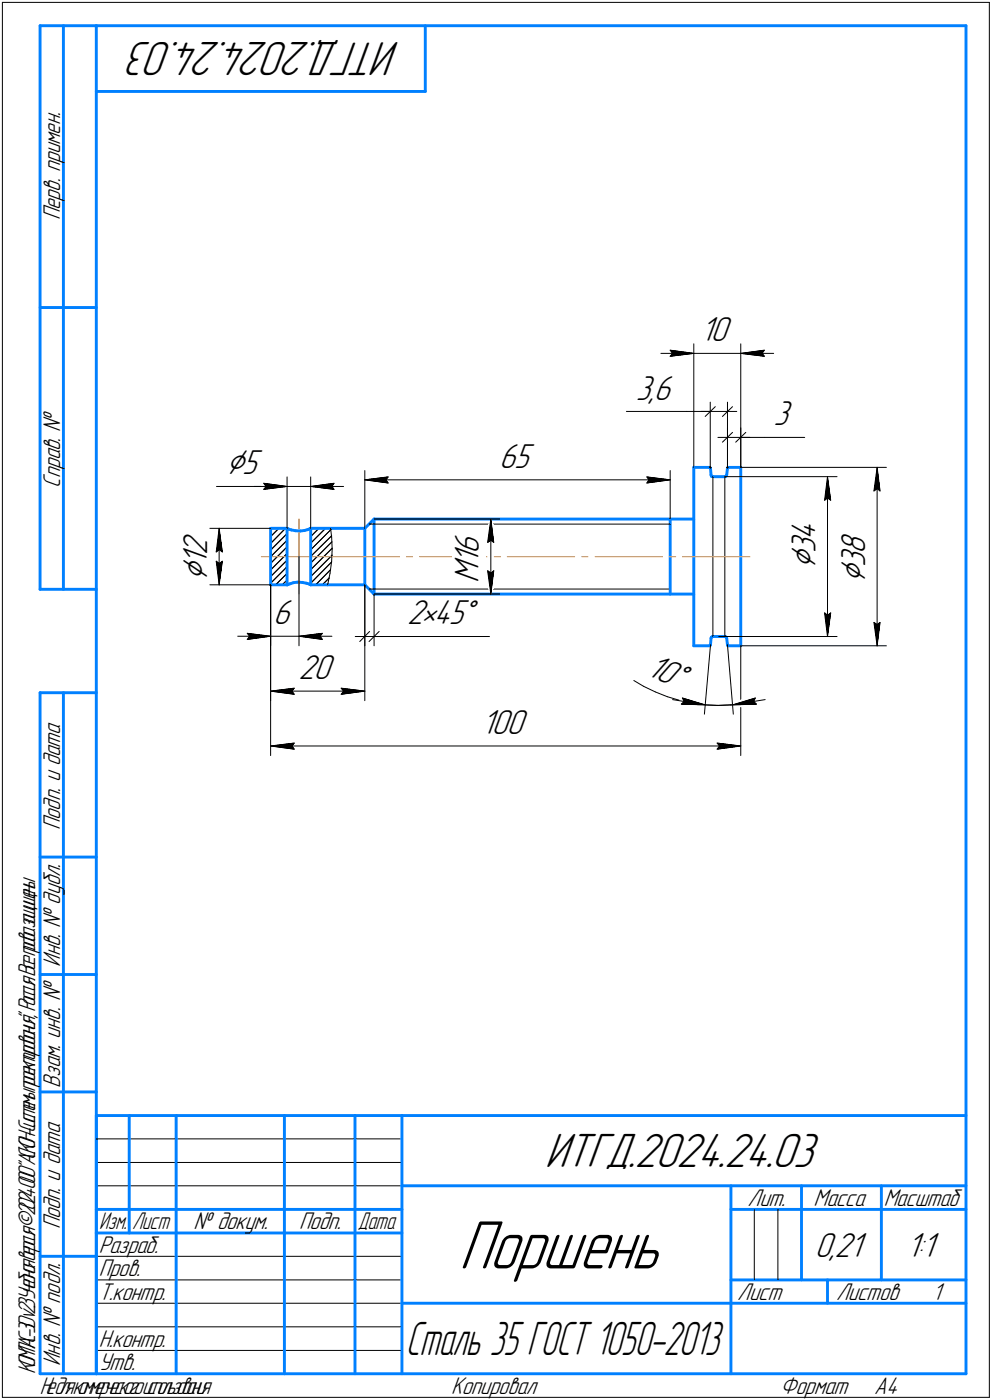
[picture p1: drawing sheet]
<svg xmlns="http://www.w3.org/2000/svg" width="211mm" height="298mm" viewBox="0 0 211 298" stroke-linecap="round" stroke-linejoin="round" font-family="sans-serif">
<defs><g id="words">
<text font-size="15.6" x="97.6" y="270.1">Поршень</text>
<g font-size="10.9">
<text x="85.1" y="9" transform="rotate(-180 85.1 9)">ИТГД.2024.24.03</text>
<text x="115.9" y="248.5">ИТГД.2024.24.03</text>
</g>
<text font-size="10.6" x="86.3" y="288.5">Сталь 35 ГОСТ 1050-2013</text>
<g font-size="8.5">
<text x="48.1" y="101">⌀5</text>
<text x="44.1" y="123.8" transform="rotate(-90 44.1 123.8)">⌀</text>
<text x="173.5" y="121.1" transform="rotate(-90 173.5 121.1)">⌀</text>
<text x="184" y="124.1" transform="rotate(-90 184 124.1)">⌀</text>
</g>
<g font-size="7.8">
<text x="149" y="72.7">10</text>
<text x="135.3" y="85.1">3,6</text>
<text x="164.6" y="90.6">3</text>
<text x="106.2" y="99.6">65</text>
<text x="44.1" y="118.2" transform="rotate(-90 44.1 118.2)">2</text>
<text x="101.9" y="118" transform="rotate(-90 101.9 118)">6</text>
<text x="173.5" y="117.7" transform="rotate(-90 173.5 117.7)">3</text>
<text x="173.5" y="114.9" transform="rotate(-90 173.5 114.9)">4</text>
<text x="184" y="117.9" transform="rotate(-90 184 117.9)">8</text>
<text x="44.1" y="120.3" transform="rotate(-90 44.1 120.3)">1</text>
<text x="101.9" y="124.1" transform="rotate(-90 101.9 124.1)">M</text>
<text x="101.9" y="120.1" transform="rotate(-90 101.9 120.1)">1</text>
<text x="184" y="120.7" transform="rotate(-90 184 120.7)">3</text>
<text x="58.1" y="133">6</text>
<text x="86.6" y="133">2•45°</text>
<text x="137.3" y="143.8" transform="rotate(21 137.3 143.8)">10°</text>
<text x="63.5" y="144.6">20</text>
<text x="102.4" y="156.3">100</text>
<text x="173.3" y="267.5">0,21</text>
<text x="192.9" y="267.5">1:1</text>
</g>
<g font-size="5.5">
<text x="12.8" y="46.9" transform="rotate(-90 12.8 46.9)">Перв. примен.</text>
<text x="12.8" y="103.8" transform="rotate(-90 12.8 103.8)">Справ. №</text>
<text x="12.8" y="176.7" transform="rotate(-90 12.8 176.7)">Подп. и дата</text>
<text x="12.8" y="205.8" transform="rotate(-90 12.8 205.8)">Инв. № дубл.</text>
<text x="12.8" y="231.6" transform="rotate(-90 12.8 231.6)">Взам. инв. №</text>
<text x="159.1" y="256.8">Лит.</text>
<text x="173.1" y="256.8">Масса</text>
<text x="12.8" y="261.7" transform="rotate(-90 12.8 261.7)">Подп. и дата</text>
<text x="41.2" y="261.8">№ докум.</text>
<text x="63.6" y="261.8">Подп.</text>
<text x="21" y="266.8">Разраб.</text>
<text x="21" y="271.8">Пров.</text>
<text x="21" y="276.8">Т.контр.</text>
<text x="156.9" y="276.8">Лист</text>
<text x="177.9" y="276.8">Листов</text>
<text x="198.4" y="276.8">1</text>
<text x="21" y="286.8">Н.контр.</text>
<text x="12.8" y="290.8" transform="rotate(-90 12.8 290.8)">Инв. № подл.</text>
<text x="21" y="291.8">Утв.</text>
<text x="96" y="296.8">Копировал</text>
<text x="166" y="296.8">Формат</text>
<text x="186" y="296.8">A4</text>
</g>
<g font-size="5.4">
<text x="188" y="256.8">Масштаб</text>
<text x="21.1" y="261.8">Изм.</text>
<text x="28.1" y="261.8">Лист</text>
<text x="76.1" y="261.8">Дата</text>
<text x="7.5" y="292.5" transform="rotate(-90 7.5 292.5)">КОМПАС-3Dv23Учебнаяверсия©2024ООО&quot;АСКОН-Системыпроектирования&quot;,Россия.Всеправазащищены.</text>
<text x="8.5" y="296.7">Недлякоммерческогоиспользования</text>
</g>
</g></defs>
<g fill="none" stroke="#0080ff" stroke-width=".62">
<path d="M8.5 5.5v120zM8.5 5.5h12zM13.5 5.5v120zM20.5 5.5v287zM20.5 5.5h185zM20.5 19.5h70zM90.5 5.5v14zM205.5 5.5v287zM8.5 65.5h12zM147.6 99.5h3.3zM147.6 99.5v38zM150.9 99.5l.1 .1z"/>
<path d="M151 99.6l.2 .1zM151.2 99.7l.1 1.4zM154.8 99.7l-.2 1.4zM154.8 99.6l.1-.1zM154.8 99.6v.1zM154.9 99.5h2.7zM157.6 99.5v38zM57.6 112.5h3.5zM57.6 112.5v12zM61.1 112.6h.1M61.1 112.5v12zM61.1 112.6l.3 .1z"/>
<path d="M61.4 112.7l.6 .1zM62 112.8l.9 .2zM62.9 113l1 .1zM63.9 113.1l.9-.2zM64.8 112.9l.6-.1zM65.4 112.8l.5-.2zM65.9 112.6l.1-.1zM66.1 112.5h.1M66.1 112.5v12zM66.1 112.5h4.2zM70.3 112.5h7.3zM77.6 112.5v12z"/>
<path d="M79.6 110.5h68zM79.6 110.5v16zM79.6 110.5l-2 2zM142.6 110.5v16zM151.3 101.1l.1 .3zM151.4 101.4l.3 .1zM151.7 101.5h2.5zM154.2 101.5l.3-.1zM154.6 101.1l-.1 .3zM8.5 125.5h12zM57.6 124.5h3.5zM61.1 124.5h.1"/>
<path d="M61.1 124.5l.3-.1zM61.4 124.4l.4-.1zM61.8 124.3l.6-.2zM62.4 124.1l.9-.1zM63.3 124h1zM64.3 124l.9 .2zM65.2 124.2l.6 .1zM65.8 124.3l.2 .2zM66 124.5h.1M66.1 124.5h3.6zM69.7 124.5h7.9zM77.6 124.5l2 2z"/>
<path d="M79.6 126.5h68zM147.6 137.5h3.3zM150.9 137.5l.1-.1zM151.2 137.3l-.2 .1zM151.3 135.9l-.1 1.4zM151.4 135.6l-.1 .3zM151.4 135.6l.3-.1zM151.7 135.5h2.5zM154.2 135.5l.3 .1zM154.5 135.6l.1 .3zM154.6 135.9l.2 1.4zM154.8 137.3v.1z"/>
<path d="M154.8 137.4l.1 .1zM154.9 137.5h2.7zM8.5 147.5v145zM8.5 147.5h12zM13.5 147.5v145zM8.5 182.5h12zM8.5 207.5h12zM8.5 232.5h12zM20.5 237.5h185zM20.5 237.5v55zM27.5 237.5v25zM37.5 237.5v55z"/>
<path d="M60.5 237.5v55zM75.5 237.5v55zM85.5 237.5v55zM20.5 257.5h65zM85.5 252.5h120zM155.5 252.5v40zM155.5 257.5h15zM170.5 252.5v20zM170.5 257.5h35zM187.5 252.5v20zM8.5 267.5h12zM20.5 262.5h65z"/>
<path d="M85.5 277.5h70zM155.5 277.5h50zM155.5 272.5h50zM176.1 272.5v5zM8.5 292.5h12zM20.5 292.5h185z"/>
</g>
<g fill="none" stroke="#000" stroke-width=".21">
<path d="M.5 .5v297zM.5 .5h210zM210.5 .5v297zM140.6 75.2h7zM142.6 74.6l5 .6zM142.6 74.6l.5 .6zM142.6 75.9l5-.7zM143.1 75.2l-.5 .7zM147.6 73.2v26.3zM147.6 75.2h10zM157.6 73.2v26.3zM157.6 75.2l5 .7z"/>
<path d="M157.6 75.2l5-.6zM157.6 75.2h7zM162.1 75.2l.5 .7zM162.6 74.6l-.5 .6zM133.3 87.6h12.8zM146.1 87.6h5zM149.1 87.6h2zM150 88.7l2.2-2.1zM150.9 99.5h.4zM151.1 99.3l.1 .4zM151.1 85.6v13.9zM151.1 87.6h3.7z"/>
<path d="M152.7 93.1h2.1zM153.7 94.1l2.1-2zM153.7 88.7l2.1-2.1zM154.5 99.5h.4zM154.8 99.3v.4zM154.8 91.1v8.4zM154.8 85.6v13.9zM154.8 93.1h2.8zM154.8 87.6h1.9zM156.5 94.1l2.2-2zM157.6 99.5h31zM157.6 91.1v8.4z"/>
<path d="M157.6 93.1h5zM157.6 93.1h2zM162.6 93.1h8.6zM186.6 99.5l.6 5zM186.6 99.5l-.7 5zM186.6 99.5v38zM44.6 112.5h13zM46 117.5l.6-.5zM46 119.5l.6 5zM46 119.5l.6 .5zM46.1 103.6h15zM46.6 112.5l.7 5z"/>
<path d="M46.6 117l.7 .5zM46.6 112.5l-.6 5zM46.6 112.5v12zM47.3 119.5l-.7 5zM54.1 103.6h7zM56.1 102.9l5 .7zM56.1 102.9l.5 .7zM56.1 104.2l5-.6zM56.6 103.6l-.5 .6zM57.6 119.9l3.5-3.5zM57.6 118.5l3.5-3.5zM57.6 117.1l3.5-3.5z"/>
<path d="M57.6 114.2l1.7-1.7zM57.6 112.8l.3-.3zM60.7 112.5l-3.1 3.2zM61.1 119.3l-3.5 3.5zM61.1 101.5v11zM61.1 103.6h5zM63.6 118.5v19zM66.1 119.9l4.5-4.5zM66.1 118.5l4.5-4.4zM66.1 117.1l4.3-4.3zM66.1 115.7l3.2-3.2zM66.1 114.2l1.7-1.7z"/>
<path d="M66.1 112.8l.3-.3zM66.1 101.5v11zM66.1 103.6l5 .6zM66.1 103.6l5-.7zM66.1 103.6h7zM70.3 112.5l.3 1.9zM70.6 119.7l-4.5 4.5zM70.6 119.5l-.4 2.5zM70.6 114.4l.1 2.5zM70.6 103.6l.5 .6zM70.7 116.9l-.1 2.6zM71.1 102.9l-.5 .7z"/>
<path d="M77.6 100.2v12.3zM77.6 102.2l5-.7zM77.6 102.2l5 .6zM77.6 102.2h65zM78.5 111.6h1.1zM79.6 111.6h63zM79.6 110.5h26.8zM82.1 102.2l.5 .6zM82.6 101.5l-.5 .7zM103.7 115.5l.7-.5zM104.4 110.5l.6 5zM104.4 115l.6 .5z"/>
<path d="M104.4 110.5l-.7 5zM104.4 110.5v16zM137.6 102.8l5-.6zM137.6 101.5l.5 .7zM137.6 101.5l5 .7zM138.1 102.2l-.5 .6zM142.6 100.2v10.3zM151.7 101.5v34zM154.2 101.5v34zM154.2 101.5h23.9zM175.4 106.5l.7-.5zM176.1 101.5l.6 5z"/>
<path d="M176.1 106l.6 .5zM176.1 101.5l-.7 5zM176.1 101.5v34zM185.9 104.5l.7-.5zM186.6 104l.6 .5zM44.6 124.5h13zM46.6 120l.7-.5zM50.6 135.5h7zM52.6 134.8l5 .7zM52.6 134.8l.5 .7zM52.6 136.1l5-.6zM53.1 135.5l-.5 .6z"/>
<path d="M57.6 124.2l3.5-3.5zM57.6 121.4l3.5-3.5zM57.6 124.5v13zM57.6 124.5v36.4zM57.6 124.5v24.7zM57.6 135.5h6zM58.6 124.5l2.5-2.4zM60.1 124.5l1-1zM63.6 135.5l5 .6zM63.6 135.5l5-.7zM63.6 135.5h7zM66.1 122.8l4.6-4.6z"/>
<path d="M66.1 121.3l4.6-4.6zM68.1 135.5l.5 .6zM68.6 124.5l1.4-1.5zM68.6 134.8l-.5 .7zM70.2 122l-.5 2.5zM70.3 121.3l-3.1 3.2zM75.6 135.5h2zM77.6 124.5v13zM77.6 124.5v24.7zM77.6 135.5h2zM78.5 125.4h1.1zM78.5 136.6l2.2-2.1z"/>
<path d="M78.6 134.5l-2.1 2.1zM79.6 125.4h63zM79.6 126.5h26.8zM79.6 135.5h5zM79.6 126.5v11zM79.6 135.5h2zM84.6 135.5h19.5zM103.7 121.5l.7 5zM103.7 121.5l.7 .5zM104.4 122l.6-.5zM105 121.5l-.6 5zM151.2 137.3l-1.3 14.8z"/>
<path d="M153 135.5h25.1zM154.8 137.3l1.2 14.8zM157.6 137.5h31zM157.6 137.5v23.4zM175.4 130.5l.7 5zM175.4 130.5l.7 .5zM176.1 131l.6-.5zM176.7 130.5l-.6 5zM185.9 132.5l.7 5zM185.9 132.5l.7 .5zM186.6 133l.6-.5zM187.2 132.5l-.6 5z"/>
<path d="M57.6 158.8l5-.6zM57.6 158.8l5 .7zM57.6 158.8h100zM57.6 147.2l5-.7zM57.6 147.2l5 .6zM57.6 147.2h20zM62.1 158.8l.5 .7zM62.1 147.2l.5 .6zM62.6 158.2l-.5 .6zM62.6 146.5l-.5 .7zM72.6 147.8l5-.6zM72.6 146.5l.5 .7z"/>
<path d="M72.6 146.5l5 .7zM73.1 147.2l-.5 .6zM134.8 144.9l2.1 1.2zM136.9 146.1l2.5 1.2zM139.4 147.3l2.6 1zM142 148.3l2.6 .8zM143.1 149l6.9 1.1zM144.6 149.1l2.7 .6zM144.9 149.9l.7-.5zM144.9 149.9l5.1 .2zM145.2 148.6l4.8 1.5zM145.2 148.6l.4 .8z"/>
<path d="M147.3 149.7l2.7 .4zM150 150.1l2.7 .1zM152.6 159.5l5-.7zM152.6 158.2l.5 .6zM152.6 158.2l5 .6zM152.7 150.2l2.8-.1zM153.1 158.8l-.5 .7zM155.5 150.1h.3zM155.8 150.1l5.1-.2zM155.8 150.1l4.9-1.5zM155.8 150.1l7-1.1zM160.3 149.4l.6 .5z"/>
<path d="M160.7 148.6l-.4 .8zM20.5 247.5h65zM20.5 252.5h65zM20.5 242.5h65zM160.5 257.5v15zM165.5 257.5v15zM20.5 267.5h65zM20.5 272.5h65zM20.5 277.5h65zM.5 297.5h210zM20.5 282.5h65zM20.5 287.5h65z"/>
</g>
<path d="M55.6 118.5h17zM63.6 110.5v16zM70.6 118.5h14.4zM86.5 118.5h1.3zM89.3 118.5h14.3zM105.2 118.5h1.3zM107.9 118.5h14.4zM123.8 118.5h1.3zM126.6 118.5h14.3zM142.4 118.5h1.4zM145.2 118.5h14.4z" fill="none" stroke="#ff8000" stroke-width=".21"/>
<g fill="#fff" stroke="#fff" stroke-width=".21">
<path d="M178.3 112.9h7.3zM178.3 112.9h7.3zM178.3 113h7.3zM178.3 113.1h7.3zM178.3 113.1h7.3zM178.3 113.2h7.3zM178.3 113.2h7.3zM178.3 113.3h7.3zM178.3 113.3h7.3zM178.3 113.4h7.3zM178.3 113.5h7.3zM178.3 113.5h7.3zM178.3 113.6h7.3zM178.3 113.6h7.3zM178.3 113.7h7.3zM178.3 113.7h7.3zM178.3 113.8h7.3zM178.3 113.8h7.3zM178.3 113.9h7.3zM178.3 114h7.3zM178.3 114h7.3zM178.3 114.1h7.3zM178.3 114.1h7.3zM178.3 114.2h7.3zM178.3 114.2h7.3zM178.3 114.3h7.3zM178.3 114.4h7.3zM178.3 114.4h7.3zM178.3 114.5h7.3zM178.3 114.5h7.3zM178.3 114.6h7.3zM178.3 114.6h7.3zM178.3 114.7h7.3zM178.3 114.8h7.3zM178.3 114.8h7.3zM178.3 114.9h7.3zM178.3 114.9h7.3zM178.3 115h7.3zM178.3 115h7.3zM178.3 115.1h7.3zM178.3 115.1h7.3zM178.3 115.2h7.3zM178.3 115.3h7.3zM178.3 115.3h7.3zM178.3 115.4h7.3zM178.3 115.4h7.3zM178.3 115.5h7.3zM178.3 115.5h7.3zM178.3 115.6h7.3zM178.3 115.7h7.3zM178.3 115.7h7.3zM178.3 115.8h7.3zM178.3 115.8h7.3zM178.3 115.9h7.3zM178.3 115.9h7.3zM178.3 116h7.3zM178.3 116h7.3zM178.3 116.1h7.3zM178.3 116.2h7.3zM178.3 116.2h7.3zM178.3 116.3h7.3zM178.3 116.3h7.3zM178.3 116.4h7.3zM178.3 116.4h7.3zM178.3 116.5h7.3zM178.3 116.6h7.3zM178.3 116.6h7.3zM178.3 116.7h7.3zM178.3 116.7h7.3zM178.3 116.8h7.3zM178.3 116.8h7.3zM178.3 116.9h7.3zM178.3 117h7.3zM178.3 117h7.3zM178.3 117.1h7.3zM178.3 117.1h7.3zM178.3 117.2h7.3zM178.3 117.2h7.3zM178.3 117.3h7.3zM178.3 117.3h7.3zM178.3 117.4h7.3zM178.3 117.5h7.3zM178.3 117.5h7.3zM178.3 117.6h7.3zM178.3 117.6h7.3zM178.3 117.7h7.3zM178.3 117.7h7.3zM178.3 117.8h7.3zM178.3 117.9h7.3zM178.3 117.9h7.3zM178.3 118h7.3zM178.3 118h7.3zM178.3 118.1h7.3zM178.3 118.1h7.3zM178.3 118.2h7.3zM178.3 118.3h7.3zM178.3 118.3h7.3zM178.3 118.4h7.3zM178.3 118.4h7.3zM178.3 118.5h7.3zM178.3 118.5h7.3zM178.3 118.6h7.3zM178.3 118.6h7.3zM178.3 118.7h7.3zM178.3 118.8h7.3zM178.3 118.8h7.3zM178.3 118.9h7.3zM178.3 118.9h7.3zM178.3 119h7.3zM178.3 119h7.3zM178.3 119.1h7.3zM178.3 119.2h7.3zM178.3 119.2h7.3zM178.3 119.3h7.3zM178.3 119.3h7.3zM178.3 119.4h7.3zM178.3 119.4h7.3zM178.3 119.5h7.3zM178.3 119.5h7.3zM178.3 119.6h7.3zM178.3 119.7h7.3zM178.3 119.7h7.3zM178.3 119.8h7.3zM178.3 119.8h7.3zM178.3 119.9h7.3zM178.3 119.9h7.3zM178.3 120h7.3zM178.3 120.1h7.3zM178.3 120.1h7.3zM178.3 120.2h7.3zM178.3 120.2h7.3zM178.3 120.3h7.3zM178.3 120.3h7.3zM178.3 120.4h7.3zM178.3 120.5h7.3zM178.3 120.5h7.3zM178.3 120.6h7.3zM178.3 120.6h7.3zM178.3 120.7h7.3zM178.3 120.7h7.3zM178.3 120.8h7.3zM178.3 120.8h7.3zM178.3 120.9h7.3zM178.3 121h7.3zM178.3 121h7.3zM178.3 121.1h7.3zM178.3 121.1h7.3zM178.3 121.2h7.3zM178.3 121.2h7.3zM178.3 121.3h7.3zM178.3 121.4h7.3zM178.3 121.4h7.3zM178.3 121.5h7.3zM178.3 121.5h7.3zM178.3 121.6h7.3zM178.3 121.6h7.3zM178.3 121.7h7.3zM178.3 121.8h7.3zM178.3 121.8h7.3zM178.3 121.9h7.3zM178.3 121.9h7.3zM178.3 122h7.3zM178.3 122h7.3zM178.3 122.1h7.3zM178.3 122.1h7.3zM178.3 122.2h7.3zM178.3 122.3h7.3zM178.3 122.3h7.3zM178.3 122.4h7.3zM178.3 122.4h7.3zM178.3 122.5h7.3zM178.3 122.5h7.3zM178.3 122.6h7.3zM178.3 122.7h7.3zM178.3 122.7h7.3zM178.3 122.8h7.3zM178.3 122.8h7.3zM178.3 122.9h7.3zM178.3 122.9h7.3zM178.3 123h7.3zM178.3 123h7.3zM178.3 123.1h7.3zM178.3 123.2h7.3zM178.3 123.2h7.3zM178.3 123.3h7.3zM178.3 123.3h7.3zM178.3 123.4h7.3zM178.3 123.4h7.3zM178.3 123.5h7.3zM178.3 123.6h7.3zM178.3 123.6h7.3zM178.3 123.7h7.3zM178.3 123.7h7.3zM178.3 123.8h7.3zM178.3 123.8h7.3zM178.3 123.9h7.3zM178.3 124h7.3zM178.3 124h7.3zM178.3 124.1h7.3z"/>
<path d="M186.5 99.7h.2zM186.5 99.7h.2zM186.5 99.8h.3zM186.5 99.9h.3zM186.5 99.9h.3zM186.4 100h.4zM186.4 100h.4zM186.4 100.1h.5zM186.4 100.1h.5zM186.4 100.2h.5zM186.3 100.2h.6zM186.3 100.3h.6zM186.3 100.4h.7zM186.3 100.4h.7zM186.3 100.5h.7zM186.2 100.5h.9zM186.2 100.6h.9zM186.2 100.6h.9zM186.2 100.7h.9zM186.2 100.8h.9zM186.1 100.8h1.1zM186.1 100.9h1.1zM186 100.9h1.2zM186 101h1.2zM186 101h1.2zM186 101.1h1.3zM186 101.1h1.3zM185.9 101.2h1.4zM185.9 101.3h1.4zM185.9 101.3h1.4zM185.9 101.4h1.5zM185.9 101.4h1.5zM185.9 101.5h1.5zM185.9 101.5h1.5zM185.9 101.6h1.5zM185.9 101.7h1.5zM185.9 101.7h1.5zM185.8 101.8h1.7zM185.8 101.8h1.7zM185.8 101.9h1.7zM185.8 101.9h1.7zM185.8 102h1.7zM185.8 102.1h1.7zM185.8 102.1h1.7zM185.8 102.2h1.7zM185.8 102.2h1.7zM185.8 102.3h1.7zM185.8 102.3h1.7zM185.8 102.4h1.7zM185.8 102.4h1.7zM185.8 102.5h1.7zM185.7 102.6h1.9zM185.7 102.6h1.9zM185.7 102.7h1.9zM185.7 102.7h1.9zM185.7 102.8h1.9zM185.7 102.8h1.9zM185.7 102.9h1.9zM185.6 103h2zM185.6 103h2zM185.6 103.1h2zM185.6 103.1h2zM185.6 103.2h2zM185.6 103.2h2zM185.6 103.3h2zM185.6 103.3h2zM185.6 103.4h2.1zM185.6 103.5h2.1zM185.6 103.5h2.1zM185.6 103.6h2.1zM185.6 103.6h2.1zM185.6 103.7h2.1zM185.6 103.7h2.1zM185.5 103.8h2.2zM185.5 103.9h2.2zM185.5 103.9h2.2zM185.5 104h2.2zM185.5 104h2.2zM185.5 104.1h2.2zM185.5 104.1h2.2zM185.5 104.2h2.3zM185.5 104.3h2.3zM185.5 104.3h2.3zM185.5 104.4h2.3zM185.5 104.4h2.3zM185.5 104.5h2.3zM185.5 104.5h2.3zM185.4 104.6h2.4zM185.4 104.6h2.4zM185.4 104.7h2.4zM185.4 104.8h2.4zM185.4 104.8h2.4zM185.4 104.9h2.4zM185.4 104.9h2.4z"/>
<path d="M185.4 132h2.4zM185.4 132.1h2.4zM185.4 132.1h2.4zM185.4 132.2h2.4zM185.4 132.2h2.4zM185.4 132.3h2.4zM185.4 132.4h2.4zM185.4 132.4h2.4zM185.5 132.5h2.3zM185.5 132.5h2.3zM185.5 132.6h2.3zM185.5 132.6h2.3zM185.5 132.7h2.3zM185.5 132.8h2.3zM185.5 132.8h2.3zM185.5 132.9h2.2zM185.5 132.9h2.2zM185.5 133h2.2zM185.5 133h2.2zM185.5 133.1h2.2zM185.5 133.2h2.2zM185.5 133.2h2.2zM185.5 133.3h2.2zM185.6 133.3h2.1zM185.6 133.4h2.1zM185.6 133.4h2.1zM185.6 133.5h2.1zM185.6 133.5h2.1zM185.6 133.6h2.1zM185.6 133.7h2.1zM185.6 133.7h2zM185.6 133.8h2zM185.6 133.8h2zM185.6 133.9h2zM185.6 133.9h2zM185.6 134h2zM185.6 134.1h2zM185.7 134.1h1.9zM185.7 134.2h1.9zM185.7 134.2h1.9zM185.7 134.3h1.9zM185.7 134.3h1.9zM185.7 134.4h1.9zM185.7 134.5h1.9zM185.7 134.5h1.8zM185.8 134.6h1.7zM185.8 134.6h1.7zM185.8 134.7h1.7zM185.8 134.7h1.7zM185.8 134.8h1.7zM185.8 134.8h1.7zM185.8 134.9h1.7zM185.8 135h1.7zM185.8 135h1.7zM185.8 135.1h1.7zM185.8 135.1h1.7zM185.8 135.2h1.7zM185.8 135.2h1.7zM185.8 135.3h1.7zM185.9 135.4h1.5zM185.9 135.4h1.5zM185.9 135.5h1.5zM185.9 135.5h1.5zM185.9 135.6h1.5zM185.9 135.6h1.5zM185.9 135.7h1.5zM185.9 135.7h1.4zM185.9 135.8h1.4zM185.9 135.9h1.4zM186 135.9h1.3zM186 136h1.3zM186 136h1.2zM186 136.1h1.2zM186 136.1h1.2zM186.1 136.2h1.1zM186.1 136.3h1.1zM186.2 136.3h.9zM186.2 136.4h.9zM186.2 136.4h.9zM186.2 136.5h.9zM186.2 136.5h.9zM186.3 136.6h.7zM186.3 136.7h.7zM186.3 136.7h.6zM186.3 136.8h.6zM186.3 136.8h.6zM186.4 136.9h.5zM186.4 136.9h.5zM186.4 137h.4zM186.4 137h.4zM186.5 137.1h.3zM186.5 137.2h.3zM186.5 137.2h.3zM186.5 137.3h.2zM186.5 137.3h.2z"/>
<path d="M167.8 109.9h7.3zM167.8 110h7.3zM167.8 110h7.3zM167.8 110.1h7.3zM167.8 110.1h7.3zM167.8 110.2h7.3zM167.8 110.2h7.3zM167.8 110.3h7.3zM167.8 110.3h7.3zM167.8 110.4h7.3zM167.8 110.5h7.3zM167.8 110.5h7.3zM167.8 110.6h7.3zM167.8 110.6h7.3zM167.8 110.7h7.3zM167.8 110.7h7.3zM167.8 110.8h7.3zM167.8 110.9h7.3zM167.8 110.9h7.3zM167.8 111h7.3zM167.8 111h7.3zM167.8 111.1h7.3zM167.8 111.1h7.3zM167.8 111.2h7.3zM167.8 111.3h7.3zM167.8 111.3h7.3zM167.8 111.4h7.3zM167.8 111.4h7.3zM167.8 111.5h7.3zM167.8 111.5h7.3zM167.8 111.6h7.3zM167.8 111.6h7.3zM167.8 111.7h7.3zM167.8 111.8h7.3zM167.8 111.8h7.3zM167.8 111.9h7.3zM167.8 111.9h7.3zM167.8 112h7.3zM167.8 112h7.3zM167.8 112.1h7.3zM167.8 112.2h7.3zM167.8 112.2h7.3zM167.8 112.3h7.3zM167.8 112.3h7.3zM167.8 112.4h7.3zM167.8 112.4h7.3zM167.8 112.5h7.3zM167.8 112.6h7.3zM167.8 112.6h7.3zM167.8 112.7h7.3zM167.8 112.7h7.3zM167.8 112.8h7.3zM167.8 112.8h7.3zM167.8 112.9h7.3zM167.8 112.9h7.3zM167.8 113h7.3zM167.8 113.1h7.3zM167.8 113.1h7.3zM167.8 113.2h7.3zM167.8 113.2h7.3zM167.8 113.3h7.3zM167.8 113.3h7.3zM167.8 113.4h7.3zM167.8 113.5h7.3zM167.8 113.5h7.3zM167.8 113.6h7.3zM167.8 113.6h7.3zM167.8 113.7h7.3zM167.8 113.7h7.3zM167.8 113.8h7.3zM167.8 113.8h7.3zM167.8 113.9h7.3zM167.8 114h7.3zM167.8 114h7.3zM167.8 114.1h7.3zM167.8 114.1h7.3zM167.8 114.2h7.3zM167.8 114.2h7.3zM167.8 114.3h7.3zM167.8 114.4h7.3zM167.8 114.4h7.3zM167.8 114.5h7.3zM167.8 114.5h7.3zM167.8 114.6h7.3zM167.8 114.6h7.3zM167.8 114.7h7.3zM167.8 114.8h7.3zM167.8 114.8h7.3zM167.8 114.9h7.3zM167.8 114.9h7.3zM167.8 115h7.3zM167.8 115h7.3zM167.8 115.1h7.3zM167.8 115.1h7.3zM167.8 115.2h7.3zM167.8 115.3h7.3zM167.8 115.3h7.3zM167.8 115.4h7.3zM167.8 115.4h7.3zM167.8 115.5h7.3zM167.8 115.5h7.3zM167.8 115.6h7.3zM167.8 115.7h7.3zM167.8 115.7h7.3zM167.8 115.8h7.3zM167.8 115.8h7.3zM167.8 115.9h7.3zM167.8 115.9h7.3zM167.8 116h7.3zM167.8 116h7.3zM167.8 116.1h7.3zM167.8 116.2h7.3zM167.8 116.2h7.3zM167.8 116.3h7.3zM167.8 116.3h7.3zM167.8 116.4h7.3zM167.8 116.4h7.3zM167.8 116.5h7.3zM167.8 116.6h7.3zM167.8 116.6h7.3zM167.8 116.7h7.3zM167.8 116.7h7.3zM167.8 116.8h7.3zM167.8 116.8h7.3zM167.8 116.9h7.3zM167.8 117h7.3zM167.8 117h7.3zM167.8 117.1h7.3zM167.8 117.1h7.3zM167.8 117.2h7.3zM167.8 117.2h7.3zM167.8 117.3h7.3zM167.8 117.3h7.3zM167.8 117.4h7.3zM167.8 117.5h7.3zM167.8 117.5h7.3zM167.8 117.6h7.3zM167.8 117.6h7.3zM167.8 117.7h7.3zM167.8 117.7h7.3zM167.8 117.8h7.3zM167.8 117.9h7.3zM167.8 117.9h7.3zM167.8 118h7.3zM167.8 118h7.3zM167.8 118.1h7.3zM167.8 118.1h7.3zM167.8 118.2h7.3zM167.8 118.3h7.3zM167.8 118.3h7.3zM167.8 118.4h7.3zM167.8 118.4h7.3zM167.8 118.5h7.3zM167.8 118.5h7.3zM167.8 118.6h7.3zM167.8 118.6h7.3zM167.8 118.7h7.3zM167.8 118.8h7.3zM167.8 118.8h7.3zM167.8 118.9h7.3zM167.8 118.9h7.3zM167.8 119h7.3zM167.8 119h7.3zM167.8 119.1h7.3zM167.8 119.2h7.3zM167.8 119.2h7.3zM167.8 119.3h7.3zM167.8 119.3h7.3zM167.8 119.4h7.3zM167.8 119.4h7.3zM167.8 119.5h7.3zM167.8 119.5h7.3zM167.8 119.6h7.3zM167.8 119.7h7.3zM167.8 119.7h7.3zM167.8 119.8h7.3zM167.8 119.8h7.3zM167.8 119.9h7.3zM167.8 119.9h7.3zM167.8 120h7.3zM167.8 120.1h7.3zM167.8 120.1h7.3zM167.8 120.2h7.3zM167.8 120.2h7.3zM167.8 120.3h7.3zM167.8 120.3h7.3zM167.8 120.4h7.3zM167.8 120.5h7.3zM167.8 120.5h7.3zM167.8 120.6h7.3zM167.8 120.6h7.3zM167.8 120.7h7.3zM167.8 120.7h7.3zM167.8 120.8h7.3zM167.8 120.8h7.3zM167.8 120.9h7.3zM167.8 121h7.3zM167.8 121h7.3zM167.8 121.1h7.3z"/>
<path d="M176 101.7h.2zM176 101.7h.2zM175.9 101.8h.3zM175.9 101.8h.3zM175.9 101.9h.4zM175.9 101.9h.4zM175.9 102h.4zM175.8 102.1h.5zM175.8 102.1h.5zM175.8 102.2h.6zM175.8 102.2h.6zM175.8 102.3h.6zM175.7 102.3h.7zM175.7 102.4h.7zM175.7 102.4h.8zM175.7 102.5h.8zM175.7 102.6h.9zM175.6 102.6h1zM175.6 102.7h1zM175.6 102.7h1zM175.5 102.8h1.2zM175.5 102.8h1.2zM175.5 102.9h1.2zM175.5 103h1.2zM175.5 103h1.2zM175.4 103.1h1.4zM175.4 103.1h1.4zM175.4 103.2h1.4zM175.4 103.2h1.4zM175.3 103.3h1.5zM175.3 103.3h1.6zM175.3 103.4h1.6zM175.3 103.5h1.6zM175.3 103.5h1.6zM175.3 103.6h1.6zM175.3 103.6h1.6zM175.3 103.7h1.6zM175.3 103.7h1.6zM175.3 103.8h1.7zM175.3 103.9h1.7zM175.3 103.9h1.7zM175.3 104h1.7zM175.3 104h1.7zM175.3 104.1h1.7zM175.3 104.1h1.7zM175.3 104.2h1.7zM175.2 104.3h1.8zM175.2 104.3h1.8zM175.2 104.4h1.8zM175.2 104.4h1.8zM175.2 104.5h1.8zM175.2 104.5h1.8zM175.2 104.6h1.8zM175.2 104.6h1.8zM175.1 104.7h2zM175.1 104.8h2zM175.1 104.8h2zM175.1 104.9h2zM175.1 104.9h2zM175.1 105h2zM175.1 105h2zM175.1 105.1h2zM175.1 105.2h2zM175.1 105.2h2zM175.1 105.3h2zM175.1 105.3h2zM175.1 105.4h2zM175.1 105.4h2zM175.1 105.5h2zM175.1 105.6h2zM175.1 105.6h2zM175 105.7h2.2zM175 105.7h2.2zM175 105.8h2.2zM175 105.8h2.2zM175 105.9h2.2zM175 105.9h2.2zM175 106h2.2zM175 106.1h2.2zM175 106.1h2.2zM175 106.2h2.2zM175 106.2h2.2zM175 106.3h2.2zM175 106.3h2.2zM175 106.4h2.2zM175 106.5h2.2zM175 106.5h2.2zM174.9 106.6h2.4zM174.9 106.6h2.4zM174.9 106.7h2.4zM174.9 106.7h2.4zM174.9 106.8h2.4zM174.9 106.8h2.4zM174.9 106.9h2.4zM174.9 107h2.4z"/>
<path d="M174.9 130h2.4zM174.9 130h2.4zM174.9 130.1h2.4zM174.9 130.2h2.4zM174.9 130.2h2.4zM174.9 130.3h2.4zM174.9 130.3h2.4zM174.9 130.4h2.4zM174.9 130.4h2.4zM175 130.5h2.2zM175 130.6h2.2zM175 130.6h2.2zM175 130.7h2.2zM175 130.7h2.2zM175 130.8h2.2zM175 130.8h2.2zM175 130.9h2.2zM175 131h2.2zM175 131h2.2zM175 131.1h2.2zM175 131.1h2.2zM175 131.2h2.2zM175 131.2h2.2zM175 131.3h2.2zM175 131.3h2.2zM175.1 131.4h2zM175.1 131.5h2zM175.1 131.5h2zM175.1 131.6h2zM175.1 131.6h2zM175.1 131.7h2zM175.1 131.7h2zM175.1 131.8h2zM175.1 131.9h2zM175.1 131.9h2zM175.1 132h2zM175.1 132h2zM175.1 132.1h2zM175.1 132.1h2zM175.1 132.2h2zM175.1 132.2h2zM175.1 132.3h2zM175.2 132.4h1.8zM175.2 132.4h1.8zM175.2 132.5h1.8zM175.2 132.5h1.8zM175.2 132.6h1.8zM175.2 132.6h1.8zM175.2 132.7h1.8zM175.2 132.8h1.8zM175.3 132.8h1.7zM175.3 132.9h1.7zM175.3 132.9h1.7zM175.3 133h1.7zM175.3 133h1.7zM175.3 133.1h1.7zM175.3 133.2h1.7zM175.3 133.2h1.7zM175.3 133.3h1.6zM175.3 133.3h1.6zM175.3 133.4h1.6zM175.3 133.4h1.6zM175.3 133.5h1.6zM175.3 133.5h1.6zM175.3 133.6h1.6zM175.3 133.7h1.6zM175.3 133.7h1.5zM175.4 133.8h1.4zM175.4 133.8h1.4zM175.4 133.9h1.4zM175.4 133.9h1.4zM175.5 134h1.2zM175.5 134.1h1.2zM175.5 134.1h1.2zM175.5 134.2h1.2zM175.5 134.2h1.2zM175.6 134.3h1zM175.6 134.3h1zM175.6 134.4h1zM175.7 134.5h.9zM175.7 134.5h.8zM175.7 134.6h.8zM175.7 134.6h.7zM175.7 134.7h.7zM175.8 134.7h.6zM175.8 134.8h.6zM175.8 134.8h.6zM175.8 134.9h.5zM175.8 135h.5zM175.9 135h.4zM175.9 135.1h.4zM175.9 135.1h.4zM175.9 135.2h.3zM175.9 135.2h.3zM176 135.3h.2zM176 135.4h.2z"/>
<path d="M96.2 112.9h7.2zM96.2 113h7.2zM96.2 113.1h7.2zM96.2 113.1h7.2zM96.2 113.2h7.2zM96.2 113.2h7.2zM96.2 113.3h7.2zM96.2 113.3h7.2zM96.2 113.4h7.2zM96.2 113.5h7.2zM96.2 113.5h7.2zM96.2 113.6h7.2zM96.2 113.6h7.2zM96.2 113.7h7.2zM96.2 113.7h7.2zM96.2 113.8h7.2zM96.2 113.8h7.2zM96.2 113.9h7.2zM96.2 114h7.2zM96.2 114h7.2zM96.2 114.1h7.2zM96.2 114.1h7.2zM96.2 114.2h7.2zM96.2 114.2h7.2zM96.2 114.3h7.2zM96.2 114.4h7.2zM96.2 114.4h7.2zM96.2 114.5h7.2zM96.2 114.5h7.2zM96.2 114.6h7.2zM96.2 114.6h7.2zM96.2 114.7h7.2zM96.2 114.8h7.2zM96.2 114.8h7.2zM96.2 114.9h7.2zM96.2 114.9h7.2zM96.2 115h7.2zM96.2 115h7.2zM96.2 115.1h7.2zM96.2 115.1h7.2zM96.2 115.2h7.2zM96.2 115.3h7.2zM96.2 115.3h7.2zM96.2 115.4h7.2zM96.2 115.4h7.2zM96.2 115.5h7.2zM96.2 115.5h7.2zM96.2 115.6h7.2zM96.2 115.7h7.2zM96.2 115.7h7.2zM96.2 115.8h7.2zM96.2 115.8h7.2zM96.2 115.9h7.2zM96.2 115.9h7.2zM96.2 116h7.2zM96.2 116h7.2zM96.2 116.1h7.2zM96.2 116.2h7.2zM96.2 116.2h7.2zM96.2 116.3h7.2zM96.2 116.3h7.2zM96.2 116.4h7.2zM96.2 116.4h7.2zM96.2 116.5h7.2zM96.2 116.6h7.2zM96.2 116.6h7.2zM96.2 116.7h7.2zM96.2 116.7h7.2zM96.2 116.8h7.2zM96.2 116.8h7.2zM96.2 116.9h7.2zM96.2 117h7.2zM96.2 117h7.2zM96.2 117.1h7.2zM96.2 117.1h7.2zM96.2 117.2h7.2zM96.2 117.2h7.2zM96.2 117.3h7.2zM96.2 117.3h7.2zM96.2 117.4h7.2zM96.2 117.5h7.2zM96.2 117.5h7.2zM96.2 117.6h7.2zM96.2 117.6h7.2zM96.2 117.7h7.2zM96.2 117.7h7.2zM96.2 117.8h7.2zM96.2 117.9h7.2zM96.2 117.9h7.2zM96.2 118h7.2zM96.2 118h7.2zM96.2 118.1h7.2zM96.2 118.1h7.2zM96.2 118.2h7.2zM96.2 118.3h7.2zM96.2 118.3h7.2zM96.2 118.4h7.2zM96.2 118.4h7.2zM96.2 118.5h7.2zM96.2 118.5h7.2zM96.2 118.6h7.2zM96.2 118.6h7.2zM96.2 118.7h7.2zM96.2 118.8h7.2zM96.2 118.8h7.2zM96.2 118.9h7.2zM96.2 118.9h7.2zM96.2 119h7.2zM96.2 119h7.2zM96.2 119.1h7.2zM96.2 119.2h7.2zM96.2 119.2h7.2zM96.2 119.3h7.2zM96.2 119.3h7.2zM96.2 119.4h7.2zM96.2 119.4h7.2zM96.2 119.5h7.2zM96.2 119.5h7.2zM96.2 119.6h7.2zM96.2 119.7h7.2zM96.2 119.7h7.2zM96.2 119.8h7.2zM96.2 119.8h7.2zM96.2 119.9h7.2zM96.2 119.9h7.2zM96.2 120h7.2zM96.2 120.1h7.2zM96.2 120.1h7.2zM96.2 120.2h7.2zM96.2 120.2h7.2zM96.2 120.3h7.2zM96.2 120.3h7.2zM96.2 120.4h7.2zM96.2 120.5h7.2zM96.2 120.5h7.2zM96.2 120.6h7.2zM96.2 120.6h7.2zM96.2 120.7h7.2zM96.2 120.7h7.2zM96.2 120.8h7.2zM96.2 120.8h7.2zM96.2 120.9h7.2zM96.2 121h7.2zM96.2 121h7.2zM96.2 121.1h7.2zM96.2 121.1h7.2zM96.2 121.2h7.2zM96.2 121.2h7.2zM96.2 121.3h7.2zM96.2 121.4h7.2zM96.2 121.4h7.2zM96.2 121.5h7.2zM96.2 121.5h7.2zM96.2 121.6h7.2zM96.2 121.6h7.2zM96.2 121.7h7.2zM96.2 121.8h7.2zM96.2 121.8h7.2zM96.2 121.9h7.2zM96.2 121.9h7.2zM96.2 122h7.2zM96.2 122h7.2zM96.2 122.1h7.2zM96.2 122.1h7.2zM96.2 122.2h7.2zM96.2 122.3h7.2zM96.2 122.3h7.2zM96.2 122.4h7.2zM96.2 122.4h7.2zM96.2 122.5h7.2zM96.2 122.5h7.2zM96.2 122.6h7.2zM96.2 122.7h7.2zM96.2 122.7h7.2zM96.2 122.8h7.2zM96.2 122.8h7.2zM96.2 122.9h7.2zM96.2 122.9h7.2zM96.2 123h7.2zM96.2 123h7.2zM96.2 123.1h7.2zM96.2 123.2h7.2zM96.2 123.2h7.2zM96.2 123.3h7.2zM96.2 123.3h7.2zM96.2 123.4h7.2zM96.2 123.4h7.2zM96.2 123.5h7.2zM96.2 123.6h7.2zM96.2 123.6h7.2zM96.2 123.7h7.2zM96.2 123.7h7.2zM96.2 123.8h7.2zM96.2 123.8h7.2zM96.2 123.9h7.2zM96.2 124h7.2zM96.2 124h7.2z"/>
<path d="M104.4 110.7h.1zM104.4 110.7h.1zM104.3 110.8h.3zM104.3 110.9h.3zM104.3 110.9h.3zM104.3 111h.3zM104.2 111h.4zM104.2 111.1h.5zM104.2 111.1h.5zM104.1 111.2h.7zM104.1 111.3h.7zM104.1 111.3h.7zM104.1 111.4h.7zM104 111.4h.8zM104 111.5h.9zM104 111.5h.9zM104 111.6h.9zM103.9 111.6h1zM103.9 111.7h1zM103.9 111.8h1.1zM103.9 111.8h1.1zM103.9 111.9h1.1zM103.8 111.9h1.2zM103.8 112h1.2zM103.7 112h1.4zM103.7 112.1h1.4zM103.7 112.2h1.5zM103.7 112.2h1.5zM103.6 112.3h1.6zM103.6 112.3h1.6zM103.6 112.4h1.6zM103.6 112.4h1.6zM103.6 112.5h1.6zM103.6 112.6h1.6zM103.6 112.6h1.6zM103.6 112.7h1.6zM103.6 112.7h1.6zM103.6 112.8h1.7zM103.6 112.8h1.7zM103.6 112.9h1.7zM103.6 112.9h1.7zM103.6 113h1.7zM103.6 113.1h1.7zM103.6 113.1h1.7zM103.6 113.2h1.7zM103.5 113.2h1.8zM103.5 113.3h1.8zM103.5 113.3h1.8zM103.5 113.4h1.8zM103.5 113.5h1.8zM103.5 113.5h1.8zM103.5 113.6h1.8zM103.5 113.6h1.8zM103.5 113.7h1.9zM103.5 113.7h1.9zM103.5 113.8h1.9zM103.5 113.8h1.9zM103.5 113.9h1.9zM103.5 114h1.9zM103.5 114h1.9zM103.5 114.1h1.9zM103.4 114.1h2zM103.4 114.2h2zM103.4 114.2h2zM103.4 114.3h2zM103.4 114.4h2zM103.4 114.4h2zM103.4 114.5h2zM103.4 114.5h2zM103.4 114.6h2zM103.3 114.6h2.2zM103.3 114.7h2.2zM103.3 114.8h2.2zM103.3 114.8h2.2zM103.3 114.9h2.2zM103.3 114.9h2.2zM103.3 115h2.2zM103.3 115h2.2zM103.3 115.1h2.3zM103.3 115.1h2.3zM103.3 115.2h2.3zM103.3 115.3h2.3zM103.3 115.3h2.3zM103.3 115.4h2.3zM103.3 115.4h2.3zM103.3 115.5h2.3zM103.2 115.5h2.4zM103.2 115.6h2.4zM103.2 115.7h2.4zM103.2 115.7h2.4zM103.2 115.8h2.4zM103.2 115.8h2.4zM103.2 115.9h2.4zM103.2 115.9h2.4z"/>
<path d="M103.2 121h2.4zM103.2 121.1h2.4zM103.2 121.1h2.4zM103.2 121.2h2.4zM103.2 121.2h2.4zM103.2 121.3h2.4zM103.2 121.4h2.4zM103.2 121.4h2.4zM103.2 121.5h2.4zM103.3 121.5h2.3zM103.3 121.6h2.3zM103.3 121.6h2.3zM103.3 121.7h2.3zM103.3 121.8h2.3zM103.3 121.8h2.3zM103.3 121.9h2.3zM103.3 121.9h2.3zM103.3 122h2.2zM103.3 122h2.2zM103.3 122.1h2.2zM103.3 122.1h2.2zM103.3 122.2h2.2zM103.3 122.3h2.2zM103.3 122.3h2.2zM103.3 122.4h2.2zM103.4 122.4h2zM103.4 122.5h2zM103.4 122.5h2zM103.4 122.6h2zM103.4 122.7h2zM103.4 122.7h2zM103.4 122.8h2zM103.4 122.8h2zM103.4 122.9h2zM103.5 122.9h1.9zM103.5 123h1.9zM103.5 123h1.9zM103.5 123.1h1.9zM103.5 123.2h1.9zM103.5 123.2h1.9zM103.5 123.3h1.9zM103.5 123.3h1.9zM103.5 123.4h1.8zM103.5 123.4h1.8zM103.5 123.5h1.8zM103.5 123.6h1.8zM103.5 123.6h1.8zM103.5 123.7h1.8zM103.5 123.7h1.8zM103.5 123.8h1.8zM103.6 123.8h1.7zM103.6 123.9h1.7zM103.6 124h1.7zM103.6 124h1.7zM103.6 124.1h1.7zM103.6 124.1h1.7zM103.6 124.2h1.7zM103.6 124.2h1.7zM103.6 124.3h1.6zM103.6 124.3h1.6zM103.6 124.4h1.6zM103.6 124.5h1.6zM103.6 124.5h1.6zM103.6 124.6h1.6zM103.6 124.6h1.6zM103.6 124.7h1.6zM103.6 124.7h1.6zM103.7 124.8h1.5zM103.7 124.9h1.5zM103.7 124.9h1.4zM103.7 125h1.4zM103.8 125h1.2zM103.8 125.1h1.2zM103.9 125.1h1.1zM103.9 125.2h1.1zM103.9 125.3h1.1zM103.9 125.3h1zM103.9 125.4h1zM104 125.4h.9zM104 125.5h.9zM104 125.5h.9zM104 125.6h.8zM104.1 125.6h.7zM104.1 125.7h.7zM104.1 125.8h.7zM104.1 125.8h.7zM104.2 125.9h.5zM104.2 125.9h.5zM104.2 126h.4zM104.3 126h.3zM104.3 126.1h.3zM104.3 126.2h.3zM104.3 126.2h.3zM104.4 126.3h.1zM104.4 126.3h.1z"/>
<path d="M38.4 113.2h7.3zM38.4 113.3h7.3zM38.4 113.3h7.3zM38.4 113.4h7.3zM38.4 113.5h7.3zM38.4 113.5h7.3zM38.4 113.6h7.3zM38.4 113.6h7.3zM38.4 113.7h7.3zM38.4 113.7h7.3zM38.4 113.8h7.3zM38.4 113.8h7.3zM38.4 113.9h7.3zM38.4 114h7.3zM38.4 114h7.3zM38.4 114.1h7.3zM38.4 114.1h7.3zM38.4 114.2h7.3zM38.4 114.2h7.3zM38.4 114.3h7.3zM38.4 114.4h7.3zM38.4 114.4h7.3zM38.4 114.5h7.3zM38.4 114.5h7.3zM38.4 114.6h7.3zM38.4 114.6h7.3zM38.4 114.7h7.3zM38.4 114.8h7.3zM38.4 114.8h7.3zM38.4 114.9h7.3zM38.4 114.9h7.3zM38.4 115h7.3zM38.4 115h7.3zM38.4 115.1h7.3zM38.4 115.1h7.3zM38.4 115.2h7.3zM38.4 115.3h7.3zM38.4 115.3h7.3zM38.4 115.4h7.3zM38.4 115.4h7.3zM38.4 115.5h7.3zM38.4 115.5h7.3zM38.4 115.6h7.3zM38.4 115.7h7.3zM38.4 115.7h7.3zM38.4 115.8h7.3zM38.4 115.8h7.3zM38.4 115.9h7.3zM38.4 115.9h7.3zM38.4 116h7.3zM38.4 116h7.3zM38.4 116.1h7.3zM38.4 116.2h7.3zM38.4 116.2h7.3zM38.4 116.3h7.3zM38.4 116.3h7.3zM38.4 116.4h7.3zM38.4 116.4h7.3zM38.4 116.5h7.3zM38.4 116.6h7.3zM38.4 116.6h7.3zM38.4 116.7h7.3zM38.4 116.7h7.3zM38.4 116.8h7.3zM38.4 116.8h7.3zM38.4 116.9h7.3zM38.4 117h7.3zM38.4 117h7.3zM38.4 117.1h7.3zM38.4 117.1h7.3zM38.4 117.2h7.3zM38.4 117.2h7.3zM38.4 117.3h7.3zM38.4 117.3h7.3zM38.4 117.4h7.3zM38.4 117.5h7.3zM38.4 117.5h7.3zM38.4 117.6h7.3zM38.4 117.6h7.3zM38.4 117.7h7.3zM38.4 117.7h7.3zM38.4 117.8h7.3zM38.4 117.9h7.3zM38.4 117.9h7.3zM38.4 118h7.3zM38.4 118h7.3zM38.4 118.1h7.3zM38.4 118.1h7.3zM38.4 118.2h7.3zM38.4 118.3h7.3zM38.4 118.3h7.3zM38.4 118.4h7.3zM38.4 118.4h7.3zM38.4 118.5h7.3zM38.4 118.5h7.3zM38.4 118.6h7.3zM38.4 118.6h7.3zM38.4 118.7h7.3zM38.4 118.8h7.3zM38.4 118.8h7.3zM38.4 118.9h7.3zM38.4 118.9h7.3zM38.4 119h7.3zM38.4 119h7.3zM38.4 119.1h7.3zM38.4 119.2h7.3zM38.4 119.2h7.3zM38.4 119.3h7.3zM38.4 119.3h7.3zM38.4 119.4h7.3zM38.4 119.4h7.3zM38.4 119.5h7.3zM38.4 119.5h7.3zM38.4 119.6h7.3zM38.4 119.7h7.3zM38.4 119.7h7.3zM38.4 119.8h7.3zM38.4 119.8h7.3zM38.4 119.9h7.3zM38.4 119.9h7.3zM38.4 120h7.3zM38.4 120.1h7.3zM38.4 120.1h7.3zM38.4 120.2h7.3zM38.4 120.2h7.3zM38.4 120.3h7.3zM38.4 120.3h7.3zM38.4 120.4h7.3zM38.4 120.5h7.3zM38.4 120.5h7.3zM38.4 120.6h7.3zM38.4 120.6h7.3zM38.4 120.7h7.3zM38.4 120.7h7.3zM38.4 120.8h7.3zM38.4 120.8h7.3zM38.4 120.9h7.3zM38.4 121h7.3zM38.4 121h7.3zM38.4 121.1h7.3zM38.4 121.1h7.3zM38.4 121.2h7.3zM38.4 121.2h7.3zM38.4 121.3h7.3zM38.4 121.4h7.3zM38.4 121.4h7.3zM38.4 121.5h7.3zM38.4 121.5h7.3zM38.4 121.6h7.3zM38.4 121.6h7.3zM38.4 121.7h7.3zM38.4 121.8h7.3zM38.4 121.8h7.3zM38.4 121.9h7.3zM38.4 121.9h7.3zM38.4 122h7.3zM38.4 122h7.3zM38.4 122.1h7.3zM38.4 122.1h7.3zM38.4 122.2h7.3zM38.4 122.3h7.3zM38.4 122.3h7.3zM38.4 122.4h7.3zM38.4 122.4h7.3zM38.4 122.5h7.3zM38.4 122.5h7.3zM38.4 122.6h7.3zM38.4 122.7h7.3zM38.4 122.7h7.3zM38.4 122.8h7.3zM38.4 122.8h7.3zM38.4 122.9h7.3zM38.4 122.9h7.3zM38.4 123h7.3zM38.4 123h7.3zM38.4 123.1h7.3zM38.4 123.2h7.3zM38.4 123.2h7.3zM38.4 123.3h7.3zM38.4 123.3h7.3zM38.4 123.4h7.3zM38.4 123.4h7.3zM38.4 123.5h7.3zM38.4 123.6h7.3zM38.4 123.6h7.3zM38.4 123.7h7.3zM38.4 123.7h7.3z"/>
<path d="M46.6 112.7h.1zM46.6 112.7h.1zM46.5 112.8h.3zM46.5 112.8h.3zM46.5 112.9h.3zM46.5 112.9h.3zM46.5 113h.3zM46.4 113.1h.5zM46.4 113.1h.5zM46.4 113.2h.5zM46.3 113.2h.7zM46.3 113.3h.7zM46.3 113.3h.7zM46.3 113.4h.7zM46.3 113.5h.7zM46.2 113.5h.9zM46.2 113.6h.9zM46.2 113.6h.9zM46.2 113.7h.9zM46.2 113.7h.9zM46.1 113.8h1.1zM46.1 113.8h1.1zM46.1 113.9h1.1zM46.1 114h1.1zM46.1 114h1.1zM46 114.1h1.3zM46 114.1h1.3zM45.9 114.2h1.5zM45.9 114.2h1.5zM45.9 114.3h1.5zM45.9 114.4h1.5zM45.9 114.4h1.5zM45.9 114.5h1.5zM45.9 114.5h1.5zM45.9 114.6h1.5zM45.9 114.6h1.5zM45.9 114.7h1.5zM45.8 114.8h1.7zM45.8 114.8h1.7zM45.8 114.9h1.7zM45.8 114.9h1.7zM45.8 115h1.7zM45.8 115h1.7zM45.8 115.1h1.7zM45.8 115.1h1.7zM45.8 115.2h1.7zM45.8 115.3h1.7zM45.8 115.3h1.7zM45.8 115.4h1.7zM45.8 115.4h1.7zM45.8 115.5h1.7zM45.7 115.5h1.8zM45.7 115.6h1.9zM45.7 115.7h1.9zM45.7 115.7h1.9zM45.7 115.8h1.9zM45.7 115.8h1.9zM45.7 115.9h1.9zM45.7 115.9h1.9zM45.7 116h1.9zM45.7 116h1.9zM45.7 116.1h1.9zM45.7 116.2h1.9zM45.7 116.2h1.9zM45.7 116.3h1.9zM45.7 116.3h1.9zM45.6 116.4h2.1zM45.6 116.4h2.1zM45.6 116.5h2.1zM45.6 116.6h2.1zM45.6 116.6h2.1zM45.6 116.7h2.1zM45.6 116.7h2.1zM45.6 116.8h2.1zM45.6 116.8h2.2zM45.6 116.9h2.2zM45.6 117h2.2zM45.6 117h2.2zM45.6 117.1h2.2zM45.6 117.1h2.2zM45.6 117.2h2.2zM45.5 117.2h2.3zM45.5 117.3h2.3zM45.5 117.3h2.3zM45.5 117.4h2.3zM45.5 117.5h2.3zM45.5 117.5h2.3zM45.5 117.6h2.3zM45.4 117.6h2.5zM45.4 117.7h2.5zM45.4 117.7h2.5zM45.4 117.8h2.5zM45.4 117.9h2.5zM45.4 117.9h2.5zM45.4 118h2.5z"/>
<path d="M45.4 119h2.5zM45.4 119h2.5zM45.4 119.1h2.5zM45.4 119.2h2.5zM45.4 119.2h2.5zM45.4 119.3h2.5zM45.4 119.3h2.5zM45.4 119.4h2.5zM45.5 119.4h2.3zM45.5 119.5h2.3zM45.5 119.5h2.3zM45.5 119.6h2.3zM45.5 119.7h2.3zM45.5 119.7h2.3zM45.5 119.8h2.3zM45.6 119.8h2.2zM45.6 119.9h2.2zM45.6 119.9h2.2zM45.6 120h2.2zM45.6 120.1h2.2zM45.6 120.1h2.2zM45.6 120.2h2.2zM45.6 120.2h2.1zM45.6 120.3h2.1zM45.6 120.3h2.1zM45.6 120.4h2.1zM45.6 120.5h2.1zM45.6 120.5h2.1zM45.6 120.6h2.1zM45.6 120.6h2.1zM45.7 120.7h1.9zM45.7 120.7h1.9zM45.7 120.8h1.9zM45.7 120.8h1.9zM45.7 120.9h1.9zM45.7 121h1.9zM45.7 121h1.9zM45.7 121.1h1.9zM45.7 121.1h1.9zM45.7 121.2h1.9zM45.7 121.2h1.9zM45.7 121.3h1.9zM45.7 121.4h1.9zM45.7 121.4h1.9zM45.7 121.5h1.8zM45.8 121.5h1.7zM45.8 121.6h1.7zM45.8 121.6h1.7zM45.8 121.7h1.7zM45.8 121.8h1.7zM45.8 121.8h1.7zM45.8 121.9h1.7zM45.8 121.9h1.7zM45.8 122h1.7zM45.8 122h1.7zM45.8 122.1h1.7zM45.8 122.1h1.7zM45.8 122.2h1.7zM45.8 122.3h1.7zM45.9 122.3h1.5zM45.9 122.4h1.5zM45.9 122.4h1.5zM45.9 122.5h1.5zM45.9 122.5h1.5zM45.9 122.6h1.5zM45.9 122.7h1.5zM45.9 122.7h1.5zM45.9 122.8h1.5zM45.9 122.8h1.5zM46 122.9h1.3zM46 122.9h1.3zM46.1 123h1.1zM46.1 123h1.1zM46.1 123.1h1.1zM46.1 123.2h1.1zM46.1 123.2h1.1zM46.2 123.3h.9zM46.2 123.3h.9zM46.2 123.4h.9zM46.2 123.4h.9zM46.2 123.5h.9zM46.3 123.6h.7zM46.3 123.6h.7zM46.3 123.7h.7zM46.3 123.7h.7zM46.3 123.8h.7zM46.4 123.8h.5zM46.4 123.9h.5zM46.4 124h.5zM46.5 124h.3zM46.5 124.1h.3zM46.5 124.1h.3zM46.5 124.2h.3zM46.5 124.2h.3zM46.6 124.3h.1zM46.6 124.3h.1z"/>
<path d="M58.1 127.3h5zM58.1 127.4h5zM58.1 127.5h5zM58.1 127.5h5zM58.1 127.6h5zM58.1 127.6h5zM58.1 127.7h5zM58.1 127.7h5zM58.1 127.8h5zM58.1 127.8h5zM58.1 127.9h5zM58.1 128h5zM58.1 128h5zM58.1 128.1h5zM58.1 128.1h5zM58.1 128.2h5zM58.1 128.2h5zM58.1 128.3h5zM58.1 128.4h5zM58.1 128.4h5zM58.1 128.5h5zM58.1 128.5h5zM58.1 128.6h5zM58.1 128.6h5zM58.1 128.7h5zM58.1 128.7h5zM58.1 128.8h5zM58.1 128.9h5zM58.1 128.9h5zM58.1 129h5zM58.1 129h5zM58.1 129.1h5zM58.1 129.1h5zM58.1 129.2h5zM58.1 129.3h5zM58.1 129.3h5zM58.1 129.4h5zM58.1 129.4h5zM58.1 129.5h5zM58.1 129.5h5zM58.1 129.6h5zM58.1 129.7h5zM58.1 129.7h5zM58.1 129.8h5zM58.1 129.8h5zM58.1 129.9h5zM58.1 129.9h5zM58.1 130h5zM58.1 130h5zM58.1 130.1h5zM58.1 130.2h5zM58.1 130.2h5zM58.1 130.3h5zM58.1 130.3h5zM58.1 130.4h5zM58.1 130.4h5zM58.1 130.5h5zM58.1 130.6h5zM58.1 130.6h5zM58.1 130.7h5zM58.1 130.7h5zM58.1 130.8h5zM58.1 130.8h5zM58.1 130.9h5zM58.1 131h5zM58.1 131h5zM58.1 131.1h5zM58.1 131.1h5zM58.1 131.2h5zM58.1 131.2h5zM58.1 131.3h5zM58.1 131.3h5zM58.1 131.4h5zM58.1 131.5h5zM58.1 131.5h5zM58.1 131.6h5zM58.1 131.6h5zM58.1 131.7h5zM58.1 131.7h5zM58.1 131.8h5zM58.1 131.9h5zM58.1 131.9h5zM58.1 132h5zM58.1 132h5zM58.1 132.1h5zM58.1 132.1h5zM58.1 132.2h5zM58.1 132.2h5zM58.1 132.3h5zM58.1 132.4h5zM58.1 132.4h5zM58.1 132.5h5zM58.1 132.5h5zM58.1 132.6h5zM58.1 132.6h5zM58.1 132.7h5zM58.1 132.8h5zM58.1 132.8h5zM58.1 132.9h5zM58.1 132.9h5zM58.1 133h5zM58.1 133h5zM58.1 133.1h5zM58.1 133.2h5zM58.1 133.2h5zM58.1 133.3h5zM58.1 133.3h5zM58.1 133.4h5zM58.1 133.4h5zM58.1 133.5h5zM58.1 133.5h5zM58.1 133.6h5zM58.1 133.7h5zM58.1 133.7h5zM58.1 133.8h5zM58.1 133.8h5zM58.1 133.9h5zM58.1 133.9h5zM58.1 134h5zM58.1 134.1h5zM58.1 134.1h5zM58.1 134.2h5zM58.1 134.2h5zM58.1 134.3h5zM58.1 134.3h5zM58.1 134.4h5zM58.1 134.5h5z"/>
<path d="M52.1 134.3h.5zM52.1 134.4h1zM52.1 134.5h1.4zM52.1 134.5h1.9zM52.1 134.6h2.4zM52.1 134.6h2.8zM52.1 134.7h3.3zM52.1 134.7h3.7zM52.1 134.8h3.9zM52.1 134.8h4zM52.1 134.9h4.2zM52.1 135h4.3zM52.1 135h4.4zM52.1 135.1h4.6zM52.1 135.1h4.7zM52.1 135.2h4.9zM52.1 135.2h5zM52.1 135.3h5.1zM52.1 135.4h5.2zM52.1 135.4h5.4zM52.1 135.5h5.5zM52.1 135.5h5.4zM52.1 135.6h5.2zM52.1 135.6h5.1zM52.1 135.7h5zM52.1 135.7h4.9zM52.1 135.8h4.7zM52.1 135.9h4.6zM52.1 135.9h4.5zM52.1 136h4.4zM52.1 136h4.2zM52.1 136.1h4.1zM52.1 136.1h4zM52.1 136.2h3.9zM52.1 136.3h3.7zM52.1 136.3h3.3zM52.1 136.4h2.8zM52.1 136.4h2.4zM52.1 136.5h1.9zM52.1 136.5h1.4zM52.1 136.6h1zM52.1 136.7h.5z"/>
<path d="M68.6 134.3h.5zM68.2 134.4h.9zM67.7 134.5h1.4zM67.2 134.5h1.9zM66.8 134.6h2.3zM66.3 134.6h2.8zM65.9 134.7h3.2zM65.4 134.7h3.7zM65.2 134.8h3.9zM65.1 134.8h4zM65 134.9h4.1zM64.9 135h4.2zM64.7 135h4.4zM64.6 135.1h4.5zM64.5 135.1h4.6zM64.3 135.2h4.8zM64.2 135.2h4.9zM64.1 135.3h5zM63.9 135.4h5.2zM63.8 135.4h5.3zM63.6 135.5h5.5zM63.8 135.5h5.3zM63.9 135.6h5.2zM64 135.6h5.1zM64.1 135.7h5zM64.3 135.7h4.8zM64.4 135.8h4.7zM64.5 135.9h4.6zM64.6 135.9h4.5zM64.7 136h4.4zM64.9 136h4.2zM65 136.1h4.1zM65.1 136.1h4zM65.2 136.2h3.9zM65.4 136.3h3.7zM65.9 136.3h3.2zM66.3 136.4h2.8zM66.8 136.4h2.3zM67.2 136.5h1.9zM67.7 136.5h1.4zM68.2 136.6h.9zM68.6 136.7h.5z"/>
<path d="M48 95.3h8.1zM48 95.3h8.1zM48 95.4h8.1zM48 95.4h8.1zM48 95.5h8.1zM48 95.6h8.1zM48 95.6h8.1zM48 95.7h8.1zM48 95.7h8.1zM48 95.8h8.1zM48 95.8h8.1zM48 95.9h8.1zM48 96h8.1zM48 96h8.1zM48 96.1h8.1zM48 96.1h8.1zM48 96.2h8.1zM48 96.2h8.1zM48 96.3h8.1zM48 96.4h8.1zM48 96.4h8.1zM48 96.5h8.1zM48 96.5h8.1zM48 96.6h8.1zM48 96.6h8.1zM48 96.7h8.1zM48 96.7h8.1zM48 96.8h8.1zM48 96.9h8.1zM48 96.9h8.1zM48 97h8.1zM48 97h8.1zM48 97.1h8.1zM48 97.1h8.1zM48 97.2h8.1zM48 97.3h8.1zM48 97.3h8.1zM48 97.4h8.1zM48 97.4h8.1zM48 97.5h8.1zM48 97.5h8.1zM48 97.6h8.1zM48 97.6h8.1zM48 97.7h8.1zM48 97.8h8.1zM48 97.8h8.1zM48 97.9h8.1zM48 97.9h8.1zM48 98h8.1zM48 98h8.1zM48 98.1h8.1zM48 98.2h8.1zM48 98.2h8.1zM48 98.3h8.1zM48 98.3h8.1zM48 98.4h8.1zM48 98.4h8.1zM48 98.5h8.1zM48 98.6h8.1zM48 98.6h8.1zM48 98.7h8.1zM48 98.7h8.1zM48 98.8h8.1zM48 98.8h8.1zM48 98.9h8.1zM48 98.9h8.1zM48 99h8.1zM48 99.1h8.1zM48 99.1h8.1zM48 99.2h8.1zM48 99.2h8.1zM48 99.3h8.1zM48 99.3h8.1zM48 99.4h8.1zM48 99.5h8.1zM48 99.5h8.1zM48 99.6h8.1zM48 99.6h8.1zM48 99.7h8.1zM48 99.7h8.1zM48 99.8h8.1zM48 99.9h8.1zM48 99.9h8.1zM48 100h8.1zM48 100h8.1zM48 100.1h8.1zM48 100.1h8.1zM48 100.2h8.1zM48 100.2h8.1zM48 100.3h8.1zM48 100.4h8.1zM48 100.4h8.1zM48 100.5h8.1zM48 100.5h8.1zM48 100.6h8.1zM48 100.6h8.1zM48 100.7h8.1zM48 100.8h8.1zM48 100.8h8.1zM48 100.9h8.1zM48 100.9h8.1zM48 101h8.1zM48 101h8.1zM48 101.1h8.1zM48 101.1h8.1zM48 101.2h8.1zM48 101.3h8.1zM48 101.3h8.1zM48 101.4h8.1zM48 101.4h8.1zM48 101.5h8.1zM48 101.5h8.1zM48 101.6h8.1zM48 101.7h8.1zM48 101.7h8.1zM48 101.8h8.1zM48 101.8h8.1zM48 101.9h8.1zM48 101.9h8.1zM48 102h8.1zM48 102.1h8.1zM48 102.1h8.1zM48 102.2h8.1zM48 102.2h8.1zM48 102.3h8.1zM48 102.3h8.1zM48 102.4h8.1zM48 102.4h8.1zM48 102.5h8.1z"/>
<path d="M55.6 102.4h.5zM55.6 102.4h1zM55.6 102.5h1.4zM55.6 102.6h1.9zM55.6 102.6h2.4zM55.6 102.7h2.8zM55.6 102.7h3.3zM55.6 102.8h3.7zM55.6 102.8h3.9zM55.6 102.9h4zM55.6 103h4.1zM55.6 103h4.2zM55.6 103.1h4.4zM55.6 103.1h4.5zM55.6 103.2h4.6zM55.6 103.2h4.7zM55.6 103.3h4.9zM55.6 103.3h5zM55.6 103.4h5.1zM55.6 103.5h5.2zM55.6 103.5h5.4zM55.6 103.6h5.5zM55.6 103.6h5.4zM55.6 103.7h5.2zM55.6 103.7h5.1zM55.6 103.8h5zM55.6 103.9h4.9zM55.6 103.9h4.7zM55.6 104h4.6zM55.6 104h4.4zM55.6 104.1h4.3zM55.6 104.1h4.2zM55.6 104.2h4zM55.6 104.3h3.9zM55.6 104.3h3.7zM55.6 104.4h3.3zM55.6 104.4h2.8zM55.6 104.5h2.4zM55.6 104.5h1.9zM55.6 104.6h1.4zM55.6 104.6h1zM55.6 104.7h.5z"/>
<path d="M71.1 102.4h.5zM70.7 102.4h.9zM70.2 102.5h1.4zM69.7 102.6h1.9zM69.3 102.6h2.3zM68.8 102.7h2.8zM68.4 102.7h3.2zM67.8 102.8h3.8zM67.7 102.8h3.9zM67.6 102.9h4zM67.5 103h4.1zM67.4 103h4.2zM67.2 103.1h4.4zM67.1 103.1h4.5zM67 103.2h4.6zM66.9 103.2h4.7zM66.8 103.3h4.8zM66.6 103.3h5zM66.5 103.4h5.1zM66.4 103.5h5.2zM66.3 103.5h5.3zM66.1 103.6h5.5zM66.3 103.6h5.3zM66.4 103.7h5.2zM66.5 103.7h5.1zM66.7 103.8h4.9zM66.8 103.9h4.8zM66.9 103.9h4.7zM67.1 104h4.5zM67.2 104h4.4zM67.3 104.1h4.3zM67.5 104.1h4.1zM67.6 104.2h4zM67.7 104.3h3.9zM67.8 104.3h3.8zM68.4 104.4h3.2zM68.8 104.4h2.8zM69.3 104.5h2.3zM69.7 104.5h1.9zM70.2 104.6h1.4zM70.7 104.6h.9zM71.1 104.7h.5z"/>
<path d="M86.6 127.2h15.6zM86.6 127.3h15.6zM86.6 127.3h15.6zM86.6 127.4h15.6zM86.6 127.5h15.6zM86.6 127.5h15.6zM86.6 127.6h15.6zM86.6 127.6h15.6zM86.6 127.7h15.6zM86.6 127.7h15.6zM86.6 127.8h15.6zM86.6 127.8h15.6zM86.6 127.9h15.6zM86.6 128h15.6zM86.6 128h15.6zM86.6 128.1h15.6zM86.6 128.1h15.6zM86.6 128.2h15.6zM86.6 128.2h15.6zM86.6 128.3h15.6zM86.6 128.4h15.6zM86.6 128.4h15.6zM86.6 128.5h15.6zM86.6 128.5h15.6zM86.6 128.6h15.6zM86.6 128.6h15.6zM86.6 128.7h15.6zM86.6 128.7h15.6zM86.6 128.8h15.6zM86.6 128.9h15.6zM86.6 128.9h15.6zM86.6 129h15.6zM86.6 129h15.6zM86.6 129.1h15.6zM86.6 129.1h15.6zM86.6 129.2h15.6zM86.6 129.3h15.6zM86.6 129.3h15.6zM86.6 129.4h15.6zM86.6 129.4h15.6zM86.6 129.5h15.6zM86.6 129.5h15.6zM86.6 129.6h15.6zM86.6 129.7h15.6zM86.6 129.7h15.6zM86.6 129.8h15.6zM86.6 129.8h15.6zM86.6 129.9h15.6zM86.6 129.9h15.6zM86.6 130h15.6zM86.6 130h15.6zM86.6 130.1h15.6zM86.6 130.2h15.6zM86.6 130.2h15.6zM86.6 130.3h15.6zM86.6 130.3h15.6zM86.6 130.4h15.6zM86.6 130.4h15.6zM86.6 130.5h15.6zM86.6 130.6h15.6zM86.6 130.6h15.6zM86.6 130.7h15.6zM86.6 130.7h15.6zM86.6 130.8h15.6zM86.6 130.8h15.6zM86.6 130.9h15.6zM86.6 131h15.6zM86.6 131h15.6zM86.6 131.1h15.6zM86.6 131.1h15.6zM86.6 131.2h15.6zM86.6 131.2h15.6zM86.6 131.3h15.6zM86.6 131.3h15.6zM86.6 131.4h15.6zM86.6 131.5h15.6zM86.6 131.5h15.6zM86.6 131.6h15.6zM86.6 131.6h15.6zM86.6 131.7h15.6zM86.6 131.7h15.6zM86.6 131.8h15.6zM86.6 131.9h15.6zM86.6 131.9h15.6zM86.6 132h15.6zM86.6 132h15.6zM86.6 132.1h15.6zM86.6 132.1h15.6zM86.6 132.2h15.6zM86.6 132.2h15.6zM86.6 132.3h15.6zM86.6 132.4h15.6zM86.6 132.4h15.6zM86.6 132.5h15.6zM86.6 132.5h15.6zM86.6 132.6h15.6zM86.6 132.6h15.6zM86.6 132.7h15.6zM86.6 132.8h15.6zM86.6 132.8h15.6zM86.6 132.9h15.6zM86.6 132.9h15.6zM86.6 133h15.6zM86.6 133h15.6zM86.6 133.1h15.6zM86.6 133.2h15.6zM86.6 133.2h15.6zM86.6 133.3h15.6zM86.6 133.3h15.6zM86.6 133.4h15.6zM86.6 133.4h15.6zM86.6 133.5h15.6zM86.6 133.5h15.6zM86.6 133.6h15.6zM86.6 133.7h15.6zM86.6 133.7h15.6zM86.6 133.8h15.6zM86.6 133.8h15.6zM86.6 133.9h15.6zM86.6 133.9h15.6zM86.6 134h15.6zM86.6 134.1h15.6zM86.6 134.1h15.6zM86.6 134.2h15.6zM86.6 134.2h15.6zM86.6 134.3h15.6zM86.6 134.3h15.6zM86.6 134.4h15.6zM86.6 134.5h15.6z"/>
<path d="M102.4 150.7h10.3zM102.4 150.8h10.3zM102.4 150.8h10.3zM102.4 150.9h10.3zM102.4 150.9h10.3zM102.4 151h10.3zM102.4 151h10.3zM102.4 151.1h10.3zM102.4 151.2h10.3zM102.4 151.2h10.3zM102.4 151.3h10.3zM102.4 151.3h10.3zM102.4 151.4h10.3zM102.4 151.4h10.3zM102.4 151.5h10.3zM102.4 151.6h10.3zM102.4 151.6h10.3zM102.4 151.7h10.3zM102.4 151.7h10.3zM102.4 151.8h10.3zM102.4 151.8h10.3zM102.4 151.9h10.3zM102.4 151.9h10.3zM102.4 152h10.3zM102.4 152.1h10.3zM102.4 152.1h10.3zM102.4 152.2h10.3zM102.4 152.2h10.3zM102.4 152.3h10.3zM102.4 152.3h10.3zM102.4 152.4h10.3zM102.4 152.5h10.3zM102.4 152.5h10.3zM102.4 152.6h10.3zM102.4 152.6h10.3zM102.4 152.7h10.3zM102.4 152.7h10.3zM102.4 152.8h10.3zM102.4 152.9h10.3zM102.4 152.9h10.3zM102.4 153h10.3zM102.4 153h10.3zM102.4 153.1h10.3zM102.4 153.1h10.3zM102.4 153.2h10.3zM102.4 153.2h10.3zM102.4 153.3h10.3zM102.4 153.4h10.3zM102.4 153.4h10.3zM102.4 153.5h10.3zM102.4 153.5h10.3zM102.4 153.6h10.3zM102.4 153.6h10.3zM102.4 153.7h10.3zM102.4 153.8h10.3zM102.4 153.8h10.3zM102.4 153.9h10.3zM102.4 153.9h10.3zM102.4 154h10.3zM102.4 154h10.3zM102.4 154.1h10.3zM102.4 154.1h10.3zM102.4 154.2h10.3zM102.4 154.3h10.3zM102.4 154.3h10.3zM102.4 154.4h10.3zM102.4 154.4h10.3zM102.4 154.5h10.3zM102.4 154.5h10.3zM102.4 154.6h10.3zM102.4 154.7h10.3zM102.4 154.7h10.3zM102.4 154.8h10.3zM102.4 154.8h10.3zM102.4 154.9h10.3zM102.4 154.9h10.3zM102.4 155h10.3zM102.4 155.1h10.3zM102.4 155.1h10.3zM102.4 155.2h10.3zM102.4 155.2h10.3zM102.4 155.3h10.3zM102.4 155.3h10.3zM102.4 155.4h10.3zM102.4 155.4h10.3zM102.4 155.5h10.3zM102.4 155.6h10.3zM102.4 155.6h10.3zM102.4 155.7h10.3zM102.4 155.7h10.3zM102.4 155.8h10.3zM102.4 155.8h10.3zM102.4 155.9h10.3zM102.4 156h10.3zM102.4 156h10.3zM102.4 156.1h10.3zM102.4 156.1h10.3zM102.4 156.2h10.3zM102.4 156.2h10.3zM102.4 156.3h10.3zM102.4 156.4h10.3zM102.4 156.4h10.3zM102.4 156.5h10.3zM102.4 156.5h10.3zM102.4 156.6h10.3zM102.4 156.6h10.3zM102.4 156.7h10.3zM102.4 156.7h10.3zM102.4 156.8h10.3zM102.4 156.9h10.3zM102.4 156.9h10.3zM102.4 157h10.3zM102.4 157h10.3zM102.4 157.1h10.3zM102.4 157.1h10.3zM102.4 157.2h10.3zM102.4 157.3h10.3zM102.4 157.3h10.3zM102.4 157.4h10.3zM102.4 157.4h10.3zM102.4 157.5h10.3zM102.4 157.5h10.3zM102.4 157.6h10.3zM102.4 157.6h10.3zM102.4 157.7h10.3zM102.4 157.8h10.3zM102.4 157.8h10.3z"/>
<path d="M152.1 157.7h.5zM152.1 157.8h.9zM152.1 157.8h1.4zM152.1 157.9h1.8zM152.1 157.9h2.3zM152.1 158h2.8zM152.1 158h3.2zM152.1 158.1h3.7zM152.1 158.2h3.9zM152.1 158.2h4zM152.1 158.3h4.1zM152.1 158.3h4.3zM152.1 158.4h4.4zM152.1 158.4h4.5zM152.1 158.5h4.7zM152.1 158.6h4.8zM152.1 158.6h5zM152.1 158.7h5.1zM152.1 158.7h5.3zM152.1 158.8h5.4zM152.1 158.8h5.5zM152.1 158.9h5.4zM152.1 158.9h5.3zM152.1 159h5.1zM152.1 159.1h5zM152.1 159.1h4.8zM152.1 159.2h4.7zM152.1 159.2h4.5zM152.1 159.3h4.4zM152.1 159.3h4.3zM152.1 159.4h4.1zM152.1 159.5h4zM152.1 159.5h3.9zM152.1 159.6h3.7zM152.1 159.6h3.3zM152.1 159.7h2.9zM152.1 159.7h2.4zM152.1 159.8h2zM152.1 159.9h1.7zM152.1 159.9h1.2zM152.1 160h.8zM152.1 160h.4z"/>
<path d="M62.7 157.7h.4zM62.2 157.8h.9zM61.8 157.8h1.3zM61.2 157.9h1.9zM60.8 157.9h2.3zM60.3 158h2.8zM59.9 158h3.2zM59.4 158.1h3.7zM59.3 158.2h3.8zM59.2 158.2h3.9zM59 158.3h4.1zM58.9 158.3h4.2zM58.7 158.4h4.4zM58.6 158.4h4.5zM58.4 158.5h4.7zM58.3 158.6h4.8zM58.1 158.6h5zM58 158.7h5.1zM57.9 158.7h5.2zM57.7 158.8h5.4zM57.6 158.8h5.5zM57.7 158.9h5.4zM57.9 158.9h5.2zM58 159h5.1zM58.1 159.1h5zM58.3 159.1h4.8zM58.4 159.2h4.7zM58.6 159.2h4.5zM58.7 159.3h4.4zM58.9 159.3h4.2zM59 159.4h4.1zM59.2 159.5h3.9zM59.3 159.5h3.8zM59.4 159.6h3.7zM59.8 159.6h3.3zM60.2 159.7h2.9zM60.6 159.7h2.5zM61.1 159.8h2zM61.5 159.9h1.6zM61.9 159.9h1.2zM62.3 160h.8zM62.7 160h.4z"/>
<path d="M164.6 84.9h4.6zM164.6 85h4.6zM164.6 85.1h4.6zM164.6 85.1h4.6zM164.6 85.2h4.6zM164.6 85.2h4.6zM164.6 85.3h4.6zM164.6 85.3h4.6zM164.6 85.4h4.6zM164.6 85.5h4.6zM164.6 85.5h4.6zM164.6 85.6h4.6zM164.6 85.6h4.6zM164.6 85.7h4.6zM164.6 85.7h4.6zM164.6 85.8h4.6zM164.6 85.9h4.6zM164.6 85.9h4.6zM164.6 86h4.6zM164.6 86h4.6zM164.6 86.1h4.6zM164.6 86.1h4.6zM164.6 86.2h4.6zM164.6 86.2h4.6zM164.6 86.3h4.6zM164.6 86.4h4.6zM164.6 86.4h4.6zM164.6 86.5h4.6zM164.6 86.5h4.6zM164.6 86.6h4.6zM164.6 86.6h4.6zM164.6 86.7h4.6zM164.6 86.8h4.6zM164.6 86.8h4.6zM164.6 86.9h4.6zM164.6 86.9h4.6zM164.6 87h4.6zM164.6 87h4.6zM164.6 87.1h4.6zM164.6 87.2h4.6zM164.6 87.2h4.6zM164.6 87.3h4.6zM164.6 87.3h4.6zM164.6 87.4h4.6zM164.6 87.4h4.6zM164.6 87.5h4.6zM164.6 87.5h4.6zM164.6 87.6h4.6zM164.6 87.7h4.6zM164.6 87.7h4.6zM164.6 87.8h4.6zM164.6 87.8h4.6zM164.6 87.9h4.6zM164.6 87.9h4.6zM164.6 88h4.6zM164.6 88.1h4.6zM164.6 88.1h4.6zM164.6 88.2h4.6zM164.6 88.2h4.6zM164.6 88.3h4.6zM164.6 88.3h4.6zM164.6 88.4h4.6zM164.6 88.4h4.6zM164.6 88.5h4.6zM164.6 88.6h4.6zM164.6 88.6h4.6zM164.6 88.7h4.6zM164.6 88.7h4.6zM164.6 88.8h4.6zM164.6 88.8h4.6zM164.6 88.9h4.6zM164.6 89h4.6zM164.6 89h4.6zM164.6 89.1h4.6zM164.6 89.1h4.6zM164.6 89.2h4.6zM164.6 89.2h4.6zM164.6 89.3h4.6zM164.6 89.4h4.6zM164.6 89.4h4.6zM164.6 89.5h4.6zM164.6 89.5h4.6zM164.6 89.6h4.6zM164.6 89.6h4.6zM164.6 89.7h4.6zM164.6 89.7h4.6zM164.6 89.8h4.6zM164.6 89.9h4.6zM164.6 89.9h4.6zM164.6 90h4.6zM164.6 90h4.6zM164.6 90.1h4.6zM164.6 90.1h4.6zM164.6 90.2h4.6zM164.6 90.3h4.6zM164.6 90.3h4.6zM164.6 90.4h4.6zM164.6 90.4h4.6zM164.6 90.5h4.6zM164.6 90.5h4.6zM164.6 90.6h4.6zM164.6 90.6h4.6zM164.6 90.7h4.6zM164.6 90.8h4.6zM164.6 90.8h4.6zM164.6 90.9h4.6zM164.6 90.9h4.6zM164.6 91h4.6zM164.6 91h4.6zM164.6 91.1h4.6zM164.6 91.2h4.6zM164.6 91.2h4.6zM164.6 91.3h4.6zM164.6 91.3h4.6zM164.6 91.4h4.6zM164.6 91.4h4.6zM164.6 91.5h4.6zM164.6 91.6h4.6zM164.6 91.6h4.6zM164.6 91.7h4.6zM164.6 91.7h4.6zM164.6 91.8h4.6zM164.6 91.8h4.6zM164.6 91.9h4.6zM164.6 91.9h4.6zM164.6 92h4.6zM164.6 92.1h4.6z"/>
<path d="M135.3 79.5h8.8zM135.3 79.5h8.8zM135.3 79.6h8.8zM135.3 79.6h8.8zM135.3 79.7h8.8zM135.3 79.8h8.8zM135.3 79.8h8.8zM135.3 79.9h8.8zM135.3 79.9h8.8zM135.3 80h8.8zM135.3 80h8.8zM135.3 80.1h8.8zM135.3 80.2h8.8zM135.3 80.2h8.8zM135.3 80.3h8.8zM135.3 80.3h8.8zM135.3 80.4h8.8zM135.3 80.4h8.8zM135.3 80.5h8.8zM135.3 80.5h8.8zM135.3 80.6h8.8zM135.3 80.7h8.8zM135.3 80.7h8.8zM135.3 80.8h8.8zM135.3 80.8h8.8zM135.3 80.9h8.8zM135.3 80.9h8.8zM135.3 81h8.8zM135.3 81.1h8.8zM135.3 81.1h8.8zM135.3 81.2h8.8zM135.3 81.2h8.8zM135.3 81.3h8.8zM135.3 81.3h8.8zM135.3 81.4h8.8zM135.3 81.4h8.8zM135.3 81.5h8.8zM135.3 81.6h8.8zM135.3 81.6h8.8zM135.3 81.7h8.8zM135.3 81.7h8.8zM135.3 81.8h8.8zM135.3 81.8h8.8zM135.3 81.9h8.8zM135.3 82h8.8zM135.3 82h8.8zM135.3 82.1h8.8zM135.3 82.1h8.8zM135.3 82.2h8.8zM135.3 82.2h8.8zM135.3 82.3h8.8zM135.3 82.4h8.8zM135.3 82.4h8.8zM135.3 82.5h8.8zM135.3 82.5h8.8zM135.3 82.6h8.8zM135.3 82.6h8.8zM135.3 82.7h8.8zM135.3 82.7h8.8zM135.3 82.8h8.8zM135.3 82.9h8.8zM135.3 82.9h8.8zM135.3 83h8.8zM135.3 83h8.8zM135.3 83.1h8.8zM135.3 83.1h8.8zM135.3 83.2h8.8zM135.3 83.3h8.8zM135.3 83.3h8.8zM135.3 83.4h8.8zM135.3 83.4h8.8zM135.3 83.5h8.8zM135.3 83.5h8.8zM135.3 83.6h8.8zM135.3 83.7h8.8zM135.3 83.7h8.8zM135.3 83.8h8.8zM135.3 83.8h8.8zM135.3 83.9h8.8zM135.3 83.9h8.8zM135.3 84h8.8zM135.3 84h8.8zM135.3 84.1h8.8zM135.3 84.2h8.8zM135.3 84.2h8.8zM135.3 84.3h8.8zM135.3 84.3h8.8zM135.3 84.4h8.8zM135.3 84.4h8.8zM135.3 84.5h8.8zM135.3 84.6h8.8zM135.3 84.6h8.8zM135.3 84.7h8.8zM135.3 84.7h8.8zM135.3 84.8h8.8zM135.3 84.8h8.8zM135.3 84.9h8.8zM135.3 84.9h8.8zM135.3 85h8.8zM135.3 85.1h8.8zM135.3 85.1h8.8zM135.3 85.2h8.8zM135.3 85.2h8.8zM135.3 85.3h8.8zM135.3 85.3h8.8zM135.3 85.4h8.8zM135.3 85.5h8.8zM135.3 85.5h8.8zM135.3 85.6h8.8zM135.3 85.6h8.8zM135.3 85.7h8.8zM135.3 85.7h8.8zM135.3 85.8h8.8zM135.3 85.9h8.8zM135.3 85.9h8.8zM135.3 86h8.8zM135.3 86h8.8zM135.3 86.1h8.8zM135.3 86.1h8.8zM135.3 86.2h8.8zM135.3 86.2h8.8zM135.3 86.3h8.8zM135.3 86.4h8.8zM135.3 86.4h8.8zM135.3 86.5h8.8zM135.3 86.5h8.8zM135.3 86.6h8.8z"/>
<path d="M139.4 138.6h.2zM139.4 138.6h.4zM139.4 138.7h.5zM139.4 138.7h.6zM139.4 138.8h.8zM139.3 138.9h1zM139.3 138.9h1.2zM139.2 139h1.4zM139.2 139h1.6zM139.2 139.1h1.7zM139.2 139.1h1.9zM139.2 139.2h2zM139.1 139.2h2.2zM139.1 139.3h2.4zM139.1 139.4h2.5zM139.1 139.4h2.7zM139.1 139.5h2.8zM139 139.5h3.1zM139 139.6h3.2zM139 139.6h3.4zM139 139.7h3.5zM139 139.8h3.6zM138.9 139.8h3.9zM138.9 139.9h4zM138.9 139.9h4.2zM138.9 140h4.3zM138.9 140h4.5zM138.9 140.1h4.6zM138.8 140.2h4.9zM138.8 140.2h5zM138.7 140.3h5.2zM138.7 140.3h5.4zM138.7 140.4h5.6zM138.7 140.4h5.7zM138.7 140.5h5.9zM138.6 140.5h6.1zM138.6 140.6h6.2zM138.6 140.7h6.3zM138.6 140.7h6.5zM138.6 140.8h6.7zM138.5 140.8h6.9zM138.5 140.9h7.1zM138.5 140.9h7.2zM138.5 141h7.4zM138.5 141.1h7.5zM138.4 141.1h7.7zM138.4 141.2h7.9zM138.4 141.2h8zM138.3 141.3h8.3zM138.3 141.3h8.4zM138.3 141.4h8.6zM138.3 141.4h8.7zM138.3 141.5h8.9zM138.2 141.6h9.1zM138.2 141.6h9.2zM138.2 141.7h9.4zM138.2 141.7h9.5zM138.2 141.8h9.7zM138.1 141.8h9.9zM138.1 141.9h9.9zM138.1 142h9.9zM138.1 142h9.8zM138.1 142.1h9.8zM138 142.1h9.9zM138 142.2h9.9zM138 142.2h9.9zM138 142.3h9.8zM138 142.4h9.8zM137.9 142.4h9.9zM137.9 142.5h9.9zM137.9 142.5h9.9zM137.8 142.6h9.9zM137.8 142.6h9.9zM137.8 142.7h9.9zM137.8 142.7h9.9zM137.8 142.8h9.9zM137.7 142.9h9.9zM137.7 142.9h9.9zM137.7 143h9.9zM137.7 143h9.8zM137.7 143.1h9.8zM137.6 143.1h9.9zM137.6 143.2h9.9zM137.6 143.3h9.9zM137.6 143.3h9.8zM137.6 143.4h9.8zM137.5 143.4h9.9zM137.5 143.5h9.9zM137.5 143.5h9.9zM137.4 143.6h9.9zM137.4 143.7h9.9zM137.4 143.7h9.9zM137.4 143.8h9.9zM137.4 143.8h9.9zM137.3 143.9h9.9zM137.3 143.9h9.9zM137.3 144h9.9zM137.3 144h9.9zM137.3 144.1h9.9zM137.2 144.2h9.9zM137.2 144.2h9.9zM137.2 144.3h9.9zM137.2 144.3h9.8zM137.2 144.4h9.8zM137.1 144.4h9.9zM137.1 144.5h9.9zM137.1 144.6h9.9zM137 144.6h9.9zM137 144.7h9.9zM137 144.7h9.9zM137 144.8h9.9zM137 144.8h9.9zM136.9 144.9h9.9zM136.9 144.9h9.9zM136.9 145h9.9zM136.9 145.1h9.9zM136.9 145.1h9.9zM136.8 145.2h9.9zM136.8 145.2h9.9zM136.8 145.3h9.9zM136.9 145.3h9.7zM137.1 145.4h9.5zM137.2 145.5h9.4zM137.4 145.5h9.2zM137.5 145.6h9.1zM137.7 145.6h8.8zM137.8 145.7h8.7zM138 145.7h8.5zM138.1 145.8h8.4zM138.2 145.9h8.3zM138.4 145.9h8zM138.5 146h7.9zM138.7 146h7.7zM138.9 146.1h7.5zM139 146.1h7.4zM139.1 146.2h7.2zM139.2 146.2h7.1zM139.4 146.3h6.9zM139.5 146.4h6.7zM139.7 146.4h6.5zM139.9 146.5h6.3zM140 146.5h6.2zM140.2 146.6h6zM140.3 146.6h5.8zM140.4 146.7h5.7zM140.5 146.8h5.6zM140.7 146.8h5.4zM140.9 146.9h5.2zM141 146.9h5zM141.2 147h4.8zM141.3 147h4.7zM141.4 147.1h4.6zM141.6 147.2h4.4zM141.7 147.2h4.2zM141.9 147.3h4zM142 147.3h3.9zM142.2 147.4h3.7zM142.3 147.4h3.6zM142.5 147.5h3.3zM142.6 147.5h3.2zM142.7 147.6h3.1zM142.9 147.7h2.8zM143 147.7h2.7zM143.2 147.8h2.5zM143.3 147.8h2.4zM143.5 147.9h2.2zM143.7 147.9h1.9zM143.8 148h1.8zM143.9 148.1h1.7zM144 148.1h1.6zM144.2 148.2h1.4zM144.3 148.2h1.2zM144.5 148.3h1zM144.7 148.3h.8zM144.8 148.4h.7zM144.9 148.4h.6zM145.1 148.5h.3zM145.2 148.6h.2z"/>
<path d="M144.8 148.1h.2zM144.8 148.1h.4zM144.8 148.2h.6zM144.8 148.2h.8zM144.8 148.3h.9zM144.7 148.3h1.3zM144.7 148.4h1.4zM144.7 148.4h1.6zM144.7 148.5h1.8zM144.7 148.6h2zM144.7 148.6h2.2zM144.7 148.7h2.4zM144.7 148.7h2.6zM144.7 148.8h2.8zM144.7 148.8h3zM144.7 148.9h3.1zM144.6 149h3.5zM144.6 149h3.6zM144.6 149.1h3.8zM144.6 149.1h3.9zM144.6 149.2h4zM144.6 149.2h4.1zM144.6 149.3h4.2zM144.6 149.4h4.3zM144.6 149.4h4.4zM144.6 149.5h4.5zM144.6 149.5h4.5zM144.6 149.6h4.6zM144.5 149.6h4.9zM144.5 149.7h4.9zM144.5 149.7h5zM144.5 149.8h5.1zM144.5 149.9h5.2zM144.5 149.9h5.3zM144.5 150h5.4zM144.4 150h5.6zM144.4 150.1h5.6zM144.4 150.1h5.4zM144.4 150.2h5.2zM144.4 150.3h5zM144.4 150.3h4.7zM144.4 150.4h4.5zM144.4 150.4h4.3zM146.3 150.5h2.1z"/>
<path d="M160.9 148.1h.2zM160.8 148.1h.3zM160.6 148.2h.5zM160.4 148.2h.7zM160.2 148.3h.9zM160 148.3h1.2zM159.8 148.4h1.4zM159.6 148.4h1.6zM159.5 148.5h1.7zM159.2 148.6h2zM159.1 148.6h2.1zM158.9 148.7h2.4zM158.7 148.7h2.6zM158.5 148.8h2.8zM158.3 148.8h3zM158.1 148.9h3.2zM157.9 149h3.4zM157.8 149h3.5zM157.5 149.1h3.8zM157.5 149.1h3.8zM157.4 149.2h3.9zM157.3 149.2h4zM157.2 149.3h4.2zM157.1 149.4h4.3zM157 149.4h4.4zM156.9 149.5h4.5zM156.8 149.5h4.6zM156.7 149.6h4.7zM156.6 149.6h4.8zM156.5 149.7h4.9zM156.4 149.7h5zM156.4 149.8h5zM156.2 149.9h5.2zM156.1 149.9h5.3zM156.1 150h5.3zM156 150h5.4zM155.8 150.1h5.7zM156.1 150.1h5.4zM156.4 150.2h5.1zM156.6 150.3h4.9zM156.8 150.3h4.7zM157.1 150.4h4.4zM157.3 150.4h4.2zM157.5 150.5h2.1z"/>
<path d="M63.5 139h8.2zM63.5 139.1h8.2zM63.5 139.1h8.2zM63.5 139.2h8.2zM63.5 139.2h8.2zM63.5 139.3h8.2zM63.5 139.4h8.2zM63.5 139.4h8.2zM63.5 139.5h8.2zM63.5 139.5h8.2zM63.5 139.6h8.2zM63.5 139.6h8.2zM63.5 139.7h8.2zM63.5 139.8h8.2zM63.5 139.8h8.2zM63.5 139.9h8.2zM63.5 139.9h8.2zM63.5 140h8.2zM63.5 140h8.2zM63.5 140.1h8.2zM63.5 140.2h8.2zM63.5 140.2h8.2zM63.5 140.3h8.2zM63.5 140.3h8.2zM63.5 140.4h8.2zM63.5 140.4h8.2zM63.5 140.5h8.2zM63.5 140.5h8.2zM63.5 140.6h8.2zM63.5 140.7h8.2zM63.5 140.7h8.2zM63.5 140.8h8.2zM63.5 140.8h8.2zM63.5 140.9h8.2zM63.5 140.9h8.2zM63.5 141h8.2zM63.5 141.1h8.2zM63.5 141.1h8.2zM63.5 141.2h8.2zM63.5 141.2h8.2zM63.5 141.3h8.2zM63.5 141.3h8.2zM63.5 141.4h8.2zM63.5 141.4h8.2zM63.5 141.5h8.2zM63.5 141.6h8.2zM63.5 141.6h8.2zM63.5 141.7h8.2zM63.5 141.7h8.2zM63.5 141.8h8.2zM63.5 141.8h8.2zM63.5 141.9h8.2zM63.5 142h8.2zM63.5 142h8.2zM63.5 142.1h8.2zM63.5 142.1h8.2zM63.5 142.2h8.2zM63.5 142.2h8.2zM63.5 142.3h8.2zM63.5 142.4h8.2zM63.5 142.4h8.2zM63.5 142.5h8.2zM63.5 142.5h8.2zM63.5 142.6h8.2zM63.5 142.6h8.2zM63.5 142.7h8.2zM63.5 142.7h8.2zM63.5 142.8h8.2zM63.5 142.9h8.2zM63.5 142.9h8.2zM63.5 143h8.2zM63.5 143h8.2zM63.5 143.1h8.2zM63.5 143.1h8.2zM63.5 143.2h8.2zM63.5 143.3h8.2zM63.5 143.3h8.2zM63.5 143.4h8.2zM63.5 143.4h8.2zM63.5 143.5h8.2zM63.5 143.5h8.2zM63.5 143.6h8.2zM63.5 143.7h8.2zM63.5 143.7h8.2zM63.5 143.8h8.2zM63.5 143.8h8.2zM63.5 143.9h8.2zM63.5 143.9h8.2zM63.5 144h8.2zM63.5 144h8.2zM63.5 144.1h8.2zM63.5 144.2h8.2zM63.5 144.2h8.2zM63.5 144.3h8.2zM63.5 144.3h8.2zM63.5 144.4h8.2zM63.5 144.4h8.2zM63.5 144.5h8.2zM63.5 144.6h8.2zM63.5 144.6h8.2zM63.5 144.7h8.2zM63.5 144.7h8.2zM63.5 144.8h8.2zM63.5 144.8h8.2zM63.5 144.9h8.2zM63.5 144.9h8.2zM63.5 145h8.2zM63.5 145.1h8.2zM63.5 145.1h8.2zM63.5 145.2h8.2zM63.5 145.2h8.2zM63.5 145.3h8.2zM63.5 145.3h8.2zM63.5 145.4h8.2zM63.5 145.5h8.2zM63.5 145.5h8.2zM63.5 145.6h8.2zM63.5 145.6h8.2zM63.5 145.7h8.2zM63.5 145.7h8.2zM63.5 145.8h8.2zM63.5 145.9h8.2zM63.5 145.9h8.2zM63.5 146h8.2zM63.5 146h8.2zM63.5 146.1h8.2zM63.5 146.1h8.2z"/>
<path d="M62.7 146h.4zM62.2 146.1h.9zM61.8 146.1h1.3zM61.2 146.2h1.9zM60.8 146.2h2.3zM60.3 146.3h2.8zM59.9 146.4h3.2zM59.4 146.4h3.7zM59.3 146.5h3.8zM59.2 146.5h3.9zM59 146.6h4.1zM58.9 146.6h4.2zM58.7 146.7h4.4zM58.6 146.8h4.5zM58.4 146.8h4.7zM58.3 146.9h4.8zM58.1 146.9h5zM58 147h5.1zM57.9 147h5.2zM57.7 147.1h5.4zM57.6 147.2h5.5zM57.7 147.2h5.4zM57.9 147.3h5.2zM58 147.3h5.1zM58.1 147.4h5zM58.3 147.4h4.8zM58.4 147.5h4.7zM58.5 147.5h4.6zM58.6 147.6h4.5zM58.8 147.7h4.3zM58.9 147.7h4.2zM59 147.8h4.1zM59.2 147.8h3.9zM59.3 147.9h3.8zM59.4 147.9h3.7zM59.9 148h3.2zM60.3 148.1h2.8zM60.8 148.1h2.3zM61.2 148.2h1.9zM61.8 148.2h1.3zM62.2 148.3h.9zM62.7 148.3h.4z"/>
<path d="M72.1 146h.5zM72.1 146.1h.9zM72.1 146.1h1.4zM72.1 146.2h1.8zM72.1 146.2h2.4zM72.1 146.3h2.8zM72.1 146.4h3.3zM72.1 146.4h3.7zM72.1 146.5h3.9zM72.1 146.5h4zM72.1 146.6h4.2zM72.1 146.6h4.3zM72.1 146.7h4.4zM72.1 146.8h4.6zM72.1 146.8h4.7zM72.1 146.9h4.8zM72.1 146.9h5zM72.1 147h5.1zM72.1 147h5.3zM72.1 147.1h5.4zM72.1 147.2h5.5zM72.1 147.2h5.4zM72.1 147.3h5.3zM72.1 147.3h5.2zM72.1 147.4h5zM72.1 147.4h4.9zM72.1 147.5h4.8zM72.1 147.5h4.6zM72.1 147.6h4.5zM72.1 147.7h4.4zM72.1 147.7h4.3zM72.1 147.8h4.1zM72.1 147.8h4zM72.1 147.9h3.9zM72.1 147.9h3.7zM72.1 148h3.3zM72.1 148.1h2.8zM72.1 148.1h2.4zM72.1 148.2h1.8zM72.1 148.2h1.4zM72.1 148.3h.9zM72.1 148.3h.5z"/>
<path d="M106.2 94h7.8zM106.2 94.1h7.8zM106.2 94.1h7.8zM106.2 94.2h7.8zM106.2 94.3h7.8zM106.2 94.3h7.8zM106.2 94.4h7.8zM106.2 94.4h7.8zM106.2 94.5h7.8zM106.2 94.5h7.8zM106.2 94.6h7.8zM106.2 94.7h7.8zM106.2 94.7h7.8zM106.2 94.8h7.8zM106.2 94.8h7.8zM106.2 94.9h7.8zM106.2 94.9h7.8zM106.2 95h7.8zM106.2 95.1h7.8zM106.2 95.1h7.8zM106.2 95.2h7.8zM106.2 95.2h7.8zM106.2 95.3h7.8zM106.2 95.3h7.8zM106.2 95.4h7.8zM106.2 95.4h7.8zM106.2 95.5h7.8zM106.2 95.6h7.8zM106.2 95.6h7.8zM106.2 95.7h7.8zM106.2 95.7h7.8zM106.2 95.8h7.8zM106.2 95.8h7.8zM106.2 95.9h7.8zM106.2 96h7.8zM106.2 96h7.8zM106.2 96.1h7.8zM106.2 96.1h7.8zM106.2 96.2h7.8zM106.2 96.2h7.8zM106.2 96.3h7.8zM106.2 96.4h7.8zM106.2 96.4h7.8zM106.2 96.5h7.8zM106.2 96.5h7.8zM106.2 96.6h7.8zM106.2 96.6h7.8zM106.2 96.7h7.8zM106.2 96.7h7.8zM106.2 96.8h7.8zM106.2 96.9h7.8zM106.2 96.9h7.8zM106.2 97h7.8zM106.2 97h7.8zM106.2 97.1h7.8zM106.2 97.1h7.8zM106.2 97.2h7.8zM106.2 97.3h7.8zM106.2 97.3h7.8zM106.2 97.4h7.8zM106.2 97.4h7.8zM106.2 97.5h7.8zM106.2 97.5h7.8zM106.2 97.6h7.8zM106.2 97.6h7.8zM106.2 97.7h7.8zM106.2 97.8h7.8zM106.2 97.8h7.8zM106.2 97.9h7.8zM106.2 97.9h7.8zM106.2 98h7.8zM106.2 98h7.8zM106.2 98.1h7.8zM106.2 98.2h7.8zM106.2 98.2h7.8zM106.2 98.3h7.8zM106.2 98.3h7.8zM106.2 98.4h7.8zM106.2 98.4h7.8zM106.2 98.5h7.8zM106.2 98.6h7.8zM106.2 98.6h7.8zM106.2 98.7h7.8zM106.2 98.7h7.8zM106.2 98.8h7.8zM106.2 98.8h7.8zM106.2 98.9h7.8zM106.2 98.9h7.8zM106.2 99h7.8zM106.2 99.1h7.8zM106.2 99.1h7.8zM106.2 99.2h7.8zM106.2 99.2h7.8zM106.2 99.3h7.8zM106.2 99.3h7.8zM106.2 99.4h7.8zM106.2 99.5h7.8zM106.2 99.5h7.8zM106.2 99.6h7.8zM106.2 99.6h7.8zM106.2 99.7h7.8zM106.2 99.7h7.8zM106.2 99.8h7.8zM106.2 99.9h7.8zM106.2 99.9h7.8zM106.2 100h7.8zM106.2 100h7.8zM106.2 100.1h7.8zM106.2 100.1h7.8zM106.2 100.2h7.8zM106.2 100.2h7.8zM106.2 100.3h7.8zM106.2 100.4h7.8zM106.2 100.4h7.8zM106.2 100.5h7.8zM106.2 100.5h7.8zM106.2 100.6h7.8zM106.2 100.6h7.8zM106.2 100.7h7.8zM106.2 100.8h7.8zM106.2 100.8h7.8zM106.2 100.9h7.8zM106.2 100.9h7.8zM106.2 101h7.8zM106.2 101h7.8zM106.2 101.1h7.8zM106.2 101.1h7.8z"/>
<path d="M137.1 101h.5zM137.1 101.1h1zM137.1 101.1h1.4zM137.1 101.2h1.9zM137.1 101.3h2.4zM137.1 101.3h2.8zM137.1 101.4h3.3zM137.1 101.4h3.7zM137.1 101.5h3.9zM137.1 101.5h4zM137.1 101.6h4.2zM137.1 101.7h4.3zM137.1 101.7h4.4zM137.1 101.8h4.6zM137.1 101.8h4.7zM137.1 101.9h4.9zM137.1 101.9h5zM137.1 102h5.1zM137.1 102.1h5.3zM137.1 102.1h5.4zM137.1 102.2h5.5zM137.1 102.2h5.4zM137.1 102.3h5.3zM137.1 102.3h5.1zM137.1 102.4h5zM137.1 102.4h4.9zM137.1 102.5h4.7zM137.1 102.6h4.6zM137.1 102.6h4.4zM137.1 102.7h4.3zM137.1 102.7h4.2zM137.1 102.8h4zM137.1 102.8h3.9zM137.1 102.9h3.7zM137.1 103h3.3zM137.1 103h2.9zM137.1 103.1h2.5zM137.1 103.1h2.1zM137.1 103.2h1.7zM137.1 103.2h1.2zM137.1 103.3h.9zM137.1 103.3h.5z"/>
<path d="M82.6 101h.5zM82.2 101.1h.9zM81.7 101.1h1.4zM81.2 101.2h1.9zM80.8 101.3h2.3zM80.3 101.3h2.8zM79.9 101.4h3.2zM79.4 101.4h3.7zM79.2 101.5h3.9zM79.1 101.5h4zM79 101.6h4.1zM78.9 101.7h4.2zM78.7 101.7h4.4zM78.6 101.8h4.5zM78.5 101.8h4.6zM78.3 101.9h4.8zM78.2 101.9h4.9zM78.1 102h5zM77.9 102.1h5.2zM77.8 102.1h5.3zM77.6 102.2h5.5zM77.8 102.2h5.3zM77.9 102.3h5.2zM78.1 102.3h5zM78.2 102.4h4.9zM78.3 102.4h4.8zM78.5 102.5h4.6zM78.6 102.6h4.5zM78.7 102.6h4.4zM78.9 102.7h4.2zM79 102.7h4.1zM79.1 102.8h4zM79.2 102.8h3.9zM79.4 102.9h3.7zM79.8 103h3.3zM80.2 103h2.9zM80.6 103.1h2.5zM81.1 103.1h2zM81.4 103.2h1.7zM81.8 103.2h1.3zM82.3 103.3h.8zM82.7 103.3h.4z"/>
<path d="M149 67.1h7.1zM149 67.2h7.1zM149 67.2h7.1zM149 67.3h7.1zM149 67.3h7.1zM149 67.4h7.1zM149 67.5h7.1zM149 67.5h7.1zM149 67.6h7.1zM149 67.6h7.1zM149 67.7h7.1zM149 67.7h7.1zM149 67.8h7.1zM149 67.8h7.1zM149 67.9h7.1zM149 68h7.1zM149 68h7.1zM149 68.1h7.1zM149 68.1h7.1zM149 68.2h7.1zM149 68.2h7.1zM149 68.3h7.1zM149 68.4h7.1zM149 68.4h7.1zM149 68.5h7.1zM149 68.5h7.1zM149 68.6h7.1zM149 68.6h7.1zM149 68.7h7.1zM149 68.7h7.1zM149 68.8h7.1zM149 68.9h7.1zM149 68.9h7.1zM149 69h7.1zM149 69h7.1zM149 69.1h7.1zM149 69.1h7.1zM149 69.2h7.1zM149 69.3h7.1zM149 69.3h7.1zM149 69.4h7.1zM149 69.4h7.1zM149 69.5h7.1zM149 69.5h7.1zM149 69.6h7.1zM149 69.7h7.1zM149 69.7h7.1zM149 69.8h7.1zM149 69.8h7.1zM149 69.9h7.1zM149 69.9h7.1zM149 70h7.1zM149 70h7.1zM149 70.1h7.1zM149 70.2h7.1zM149 70.2h7.1zM149 70.3h7.1zM149 70.3h7.1zM149 70.4h7.1zM149 70.4h7.1zM149 70.5h7.1zM149 70.6h7.1zM149 70.6h7.1zM149 70.7h7.1zM149 70.7h7.1zM149 70.8h7.1zM149 70.8h7.1zM149 70.9h7.1zM149 71h7.1zM149 71h7.1zM149 71.1h7.1zM149 71.1h7.1zM149 71.2h7.1zM149 71.2h7.1zM149 71.3h7.1zM149 71.3h7.1zM149 71.4h7.1zM149 71.5h7.1zM149 71.5h7.1zM149 71.6h7.1zM149 71.6h7.1zM149 71.7h7.1zM149 71.7h7.1zM149 71.8h7.1zM149 71.9h7.1zM149 71.9h7.1zM149 72h7.1zM149 72h7.1zM149 72.1h7.1zM149 72.1h7.1zM149 72.2h7.1zM149 72.2h7.1zM149 72.3h7.1zM149 72.4h7.1zM149 72.4h7.1zM149 72.5h7.1zM149 72.5h7.1zM149 72.6h7.1zM149 72.6h7.1zM149 72.7h7.1zM149 72.8h7.1zM149 72.8h7.1zM149 72.9h7.1zM149 72.9h7.1zM149 73h7.1zM149 73h7.1zM149 73.1h7.1zM149 73.2h7.1zM149 73.2h7.1zM149 73.3h7.1zM149 73.3h7.1zM149 73.4h7.1zM149 73.4h7.1zM149 73.5h7.1zM149 73.5h7.1zM149 73.6h7.1zM149 73.7h7.1zM149 73.7h7.1zM149 73.8h7.1zM149 73.8h7.1zM149 73.9h7.1zM149 73.9h7.1zM149 74h7.1zM149 74.1h7.1zM149 74.1h7.1zM149 74.2h7.1z"/>
<path d="M142.1 74.1h.4zM142.1 74.1h.8zM142.1 74.2h1.2zM142.1 74.2h1.7zM142.1 74.3h2.1zM142.1 74.3h2.5zM142.1 74.4h2.9zM142.1 74.5h3.3zM142.1 74.5h3.7zM142.1 74.6h3.9zM142.1 74.6h4zM142.1 74.7h4.1zM142.1 74.7h4.3zM142.1 74.8h4.4zM142.1 74.8h4.5zM142.1 74.9h4.7zM142.1 75h4.8zM142.1 75h5zM142.1 75.1h5.1zM142.1 75.1h5.3zM142.1 75.2h5.4zM142.1 75.2h5.5zM142.1 75.3h5.4zM142.1 75.4h5.3zM142.1 75.4h5.1zM142.1 75.5h5zM142.1 75.5h4.8zM142.1 75.6h4.7zM142.1 75.6h4.5zM142.1 75.7h4.4zM142.1 75.7h4.3zM142.1 75.8h4.1zM142.1 75.9h4zM142.1 75.9h3.9zM142.1 76h3.7zM142.1 76h3.3zM142.1 76.1h2.9zM142.1 76.1h2.5zM142.1 76.2h2.1zM142.1 76.3h1.7zM142.1 76.3h1.2zM142.1 76.4h.8zM142.1 76.4h.4z"/>
<path d="M162.7 74.1h.4zM162.3 74.1h.8zM161.9 74.2h1.2zM161.5 74.2h1.6zM161 74.3h2.1zM160.6 74.3h2.5zM160.2 74.4h2.9zM159.9 74.5h3.2zM159.4 74.5h3.7zM159.3 74.6h3.8zM159.2 74.6h3.9zM159 74.7h4.1zM158.9 74.7h4.2zM158.7 74.8h4.4zM158.6 74.8h4.5zM158.4 74.9h4.7zM158.3 75h4.8zM158.2 75h4.9zM158 75.1h5.1zM157.9 75.1h5.2zM157.8 75.2h5.3zM157.6 75.2h5.5zM157.8 75.3h5.3zM157.9 75.4h5.2zM158 75.4h5.1zM158.2 75.5h4.9zM158.3 75.5h4.8zM158.4 75.6h4.7zM158.6 75.6h4.5zM158.7 75.7h4.4zM158.9 75.7h4.2zM159 75.8h4.1zM159.2 75.9h3.9zM159.3 75.9h3.8zM159.4 76h3.7zM159.9 76h3.2zM160.2 76.1h2.9zM160.6 76.1h2.5zM161 76.2h2.1zM161.5 76.3h1.6zM161.9 76.3h1.2zM162.3 76.4h.8zM162.7 76.4h.4z"/>
</g>
<g fill="#000" stroke="#000" stroke-width=".21">
<path d="M142.6 74.6h.4zM142.7 74.7h.7zM142.7 74.7h1.2zM142.7 74.8h1.6zM142.8 74.8h1.9zM142.9 74.9h2.2zM142.9 75h2.6zM142.9 75h3.1zM143 75.1h3.4zM143 75.1h3.8zM143.1 75.2h4.1z"/>
<path d="M143.1 75.2h4.5zM143.1 75.3h4.1zM143 75.4h3.7zM143 75.4h3.2zM142.9 75.5h2.9zM142.9 75.5h2.4zM142.9 75.6h2zM142.8 75.6h1.6zM142.7 75.7h1.3zM142.7 75.7h.8zM142.6 75.8h.5z"/>
<path d="M157.6 75.2h4.5zM158.1 75.3h4.1zM158.6 75.4h3.6zM159 75.4h3.3zM159.5 75.5h2.8zM159.9 75.5h2.5zM160.4 75.6h2zM160.8 75.6h1.6zM161.3 75.7h1.2zM161.7 75.7h.9zM162.2 75.8h.4z"/>
<path d="M162.2 74.6h.4zM161.8 74.7h.8zM161.4 74.7h1.1zM161 74.8h1.4zM160.5 74.8h1.9zM160.1 74.9h2.3zM159.7 75h2.6zM159.3 75h3zM158.9 75.1h3.4zM158.4 75.1h3.8zM158 75.2h4.2z"/>
<path d="M186.5 100.4h.1zM186.5 100.4h.1zM186.5 100.5h.1zM186.5 100.5h.1zM186.5 100.6h.1zM186.5 100.6h.1zM186.5 100.7h.1zM186.5 100.8h.1zM186.4 100.8h.2zM186.4 100.9h.2zM186.4 100.9h.2zM186.4 101h.2zM186.4 101h.2zM186.4 101.1h.2zM186.4 101.1h.2zM186.4 101.2h.2zM186.4 101.3h.2zM186.4 101.3h.2zM186.4 101.4h.2zM186.4 101.4h.2zM186.4 101.5h.2zM186.4 101.5h.2zM186.4 101.6h.2zM186.3 101.7h.3zM186.3 101.7h.3zM186.3 101.8h.3zM186.3 101.8h.3zM186.3 101.9h.3zM186.3 101.9h.3zM186.3 102h.3zM186.3 102.1h.3zM186.3 102.1h.3zM186.3 102.2h.3zM186.3 102.2h.3zM186.3 102.3h.3zM186.3 102.3h.3zM186.3 102.4h.3zM186.2 102.4h.4zM186.2 102.5h.4zM186.2 102.6h.4zM186.2 102.6h.4zM186.2 102.7h.4zM186.2 102.7h.4zM186.2 102.8h.4zM186.2 102.8h.4zM186.2 102.9h.4zM186.2 103h.4zM186.2 103h.4zM186.2 103.1h.4zM186.2 103.1h.4zM186.2 103.2h.4zM186.2 103.2h.4zM186.1 103.3h.5zM186.1 103.3h.5zM186.1 103.4h.5zM186.1 103.5h.5zM186.1 103.5h.5zM186.1 103.6h.5zM186.1 103.6h.5zM186.1 103.7h.5zM186 103.7h.6zM186 103.8h.6zM186 103.9h.6zM186 103.9h.6zM186 104h.6zM186 104h.6zM186 104.1h.5zM186 104.1h.5zM186 104.2h.4zM186 104.3h.3zM186 104.3h.3zM186 104.4h.2zM186 104.4h.1z"/>
<path d="M186.6 100h.1zM186.6 100.1h.1zM186.6 100.1h.1zM186.6 100.2h.1zM186.6 100.2h.1zM186.6 100.3h.1zM186.6 100.4h.1zM186.6 100.4h.1zM186.6 100.5h.2zM186.6 100.5h.2zM186.6 100.6h.2zM186.6 100.6h.2zM186.6 100.7h.2zM186.6 100.8h.2zM186.6 100.8h.2zM186.6 100.9h.2zM186.6 100.9h.2zM186.6 101h.2zM186.6 101h.2zM186.6 101.1h.2zM186.6 101.1h.2zM186.6 101.2h.2zM186.6 101.3h.2zM186.6 101.3h.2zM186.6 101.4h.3zM186.6 101.4h.3zM186.6 101.5h.3zM186.6 101.5h.3zM186.6 101.6h.3zM186.6 101.7h.3zM186.6 101.7h.3zM186.6 101.8h.3zM186.6 101.8h.3zM186.6 101.9h.3zM186.6 101.9h.3zM186.6 102h.3zM186.6 102.1h.3zM186.6 102.1h.3zM186.6 102.2h.3zM186.6 102.2h.3zM186.6 102.3h.4zM186.6 102.3h.4zM186.6 102.4h.4zM186.6 102.4h.4zM186.6 102.5h.4zM186.6 102.6h.4zM186.6 102.6h.4zM186.6 102.7h.4zM186.6 102.7h.5zM186.6 102.8h.5zM186.6 102.8h.5zM186.6 102.9h.5zM186.6 103h.5zM186.6 103h.5zM186.6 103.1h.5zM186.6 103.1h.5zM186.6 103.2h.5zM186.6 103.2h.5zM186.6 103.3h.5zM186.6 103.3h.5zM186.6 103.4h.5zM186.6 103.5h.5zM186.6 103.5h.5zM186.6 103.6h.5zM186.6 103.6h.6zM186.6 103.7h.6zM186.6 103.7h.6zM186.6 103.8h.6zM186.6 103.9h.6zM186.6 103.9h.6zM186.6 104h.6zM186.6 104h.6zM186.7 104.1h.5zM186.8 104.1h.4zM186.8 104.2h.4zM186.9 104.3h.3zM187 104.3h.2zM187.1 104.4h.1zM187.1 104.4h.1z"/>
<path d="M46.1 119.6h.1zM46.1 119.7h.1zM46.1 119.7h.2zM46.1 119.8h.3zM46.1 119.8h.4zM46.1 119.9h.4zM46.1 119.9h.5zM46.1 120h.5zM46.1 120.1h.5zM46.1 120.1h.5zM46.1 120.2h.5zM46.1 120.2h.5zM46.1 120.3h.5zM46.1 120.3h.5zM46.1 120.4h.5zM46.2 120.5h.4zM46.2 120.5h.4zM46.2 120.6h.4zM46.2 120.6h.4zM46.2 120.7h.4zM46.2 120.7h.4zM46.2 120.8h.4zM46.2 120.8h.4zM46.2 120.9h.4zM46.2 121h.4zM46.2 121h.4zM46.2 121.1h.4zM46.2 121.1h.4zM46.2 121.2h.4zM46.2 121.2h.4zM46.2 121.3h.4zM46.3 121.4h.3zM46.3 121.4h.3zM46.3 121.5h.3zM46.3 121.5h.3zM46.3 121.6h.3zM46.3 121.6h.3zM46.3 121.7h.3zM46.3 121.8h.3zM46.3 121.8h.3zM46.3 121.9h.3zM46.3 121.9h.3zM46.3 122h.3zM46.3 122h.3zM46.3 122.1h.3zM46.3 122.1h.3zM46.3 122.2h.3zM46.4 122.3h.2zM46.4 122.3h.2zM46.4 122.4h.2zM46.4 122.4h.2zM46.4 122.5h.2zM46.4 122.5h.2zM46.4 122.6h.2zM46.4 122.7h.2zM46.5 122.7h.1zM46.5 122.8h.1zM46.5 122.8h.1zM46.5 122.9h.1zM46.5 122.9h.1zM46.5 123h.1zM46.5 123h.1zM46.5 123.1h.1zM46.5 123.2h.1zM46.5 123.2h.1zM46.5 123.3h.1zM46.5 123.3h.1zM46.5 123.4h.1zM46.5 123.4h.1zM46.5 123.5h.1zM46.5 123.6h.1z"/>
<path d="M46.5 113.5h.1zM46.5 113.5h.1zM46.5 113.6h.1zM46.5 113.6h.1zM46.5 113.7h.1zM46.5 113.7h.1zM46.5 113.8h.1zM46.5 113.8h.1zM46.5 113.9h.1zM46.5 114h.1zM46.5 114h.1zM46.5 114.1h.1zM46.5 114.1h.1zM46.5 114.2h.1zM46.5 114.2h.1zM46.5 114.3h.1zM46.4 114.4h.2zM46.4 114.4h.2zM46.4 114.5h.2zM46.4 114.5h.2zM46.4 114.6h.2zM46.4 114.6h.2zM46.4 114.7h.2zM46.4 114.8h.2zM46.3 114.8h.3zM46.3 114.9h.3zM46.3 114.9h.3zM46.3 115h.3zM46.3 115h.3zM46.3 115.1h.3zM46.3 115.1h.3zM46.3 115.2h.3zM46.3 115.3h.3zM46.3 115.3h.3zM46.3 115.4h.3zM46.3 115.4h.3zM46.3 115.5h.3zM46.3 115.5h.3zM46.3 115.6h.3zM46.3 115.7h.3zM46.2 115.7h.4zM46.2 115.8h.4zM46.2 115.8h.4zM46.2 115.9h.4zM46.2 115.9h.4zM46.2 116h.4zM46.2 116h.4zM46.2 116.1h.4zM46.2 116.2h.4zM46.2 116.2h.4zM46.2 116.3h.4zM46.2 116.3h.4zM46.2 116.4h.4zM46.2 116.4h.4zM46.2 116.5h.4zM46.2 116.6h.4zM46.1 116.6h.5zM46.1 116.7h.5zM46.1 116.7h.5zM46.1 116.8h.5zM46.1 116.8h.5zM46.1 116.9h.5zM46.1 117h.5zM46.1 117h.5zM46.1 117.1h.5zM46.1 117.1h.4zM46.1 117.2h.4zM46.1 117.2h.3zM46.1 117.3h.2zM46.1 117.3h.1zM46.1 117.4h.1z"/>
<path d="M46.6 112.9h.1zM46.6 113h.1zM46.6 113.1h.1zM46.6 113.1h.1zM46.6 113.2h.1zM46.6 113.2h.1zM46.6 113.3h.1zM46.6 113.3h.2zM46.6 113.4h.2zM46.6 113.5h.2zM46.6 113.5h.2zM46.6 113.6h.2zM46.6 113.6h.2zM46.6 113.7h.2zM46.6 113.7h.2zM46.6 113.8h.2zM46.6 113.8h.2zM46.6 113.9h.2zM46.6 114h.2zM46.6 114h.2zM46.6 114.1h.2zM46.6 114.1h.2zM46.6 114.2h.3zM46.6 114.2h.3zM46.6 114.3h.3zM46.6 114.4h.3zM46.6 114.4h.3zM46.6 114.5h.3zM46.6 114.5h.3zM46.6 114.6h.3zM46.6 114.6h.4zM46.6 114.7h.4zM46.6 114.8h.4zM46.6 114.8h.4zM46.6 114.9h.4zM46.6 114.9h.4zM46.6 115h.4zM46.6 115h.4zM46.6 115.1h.4zM46.6 115.1h.4zM46.6 115.2h.4zM46.6 115.3h.4zM46.6 115.3h.4zM46.6 115.4h.4zM46.6 115.4h.5zM46.6 115.5h.5zM46.6 115.5h.5zM46.6 115.6h.5zM46.6 115.7h.5zM46.6 115.7h.5zM46.6 115.8h.5zM46.6 115.8h.5zM46.6 115.9h.5zM46.6 115.9h.5zM46.6 116h.5zM46.6 116h.5zM46.6 116.1h.5zM46.6 116.2h.5zM46.6 116.2h.5zM46.6 116.3h.6zM46.6 116.3h.6zM46.6 116.4h.6zM46.6 116.4h.6zM46.6 116.5h.6zM46.6 116.6h.6zM46.6 116.6h.6zM46.6 116.7h.6zM46.6 116.7h.6zM46.6 116.8h.6zM46.6 116.8h.6zM46.6 116.9h.6zM46.6 117h.6zM46.6 117h.6zM46.7 117.1h.5zM46.8 117.1h.5zM46.8 117.2h.5zM47 117.2h.3zM47 117.3h.3zM47.1 117.3h.2zM47.2 117.4h.1z"/>
<path d="M47.2 119.6h.1zM47.1 119.7h.2zM47 119.7h.3zM47 119.8h.3zM46.8 119.8h.5zM46.8 119.9h.5zM46.7 119.9h.5zM46.6 120h.6zM46.6 120.1h.6zM46.6 120.1h.6zM46.6 120.2h.6zM46.6 120.2h.6zM46.6 120.3h.6zM46.6 120.3h.6zM46.6 120.4h.6zM46.6 120.5h.6zM46.6 120.5h.6zM46.6 120.6h.6zM46.6 120.6h.6zM46.6 120.7h.6zM46.6 120.7h.6zM46.6 120.8h.5zM46.6 120.8h.5zM46.6 120.9h.5zM46.6 121h.5zM46.6 121h.5zM46.6 121.1h.5zM46.6 121.1h.5zM46.6 121.2h.5zM46.6 121.2h.5zM46.6 121.3h.5zM46.6 121.4h.5zM46.6 121.4h.5zM46.6 121.5h.5zM46.6 121.5h.5zM46.6 121.6h.5zM46.6 121.6h.4zM46.6 121.7h.4zM46.6 121.8h.4zM46.6 121.8h.4zM46.6 121.9h.4zM46.6 121.9h.4zM46.6 122h.4zM46.6 122h.4zM46.6 122.1h.4zM46.6 122.1h.4zM46.6 122.2h.4zM46.6 122.3h.4zM46.6 122.3h.4zM46.6 122.4h.4zM46.6 122.4h.3zM46.6 122.5h.3zM46.6 122.5h.3zM46.6 122.6h.3zM46.6 122.7h.3zM46.6 122.7h.3zM46.6 122.8h.3zM46.6 122.8h.3zM46.6 122.9h.2zM46.6 122.9h.2zM46.6 123h.2zM46.6 123h.2zM46.6 123.1h.2zM46.6 123.2h.2zM46.6 123.2h.2zM46.6 123.3h.2zM46.6 123.3h.2zM46.6 123.4h.2zM46.6 123.4h.2zM46.6 123.5h.2zM46.6 123.6h.2zM46.6 123.6h.2zM46.6 123.7h.2zM46.6 123.7h.1zM46.6 123.8h.1zM46.6 123.8h.1zM46.6 123.9h.1zM46.6 124h.1zM46.6 124h.1zM46.6 124.1h.1z"/>
<path d="M56.2 103h.4zM56.2 103h.8zM56.3 103.1h1zM56.3 103.1h1.5zM56.3 103.2h1.9zM56.4 103.2h2.2zM56.4 103.3h2.6zM56.4 103.3h3zM56.5 103.4h3.3zM56.6 103.5h3.7zM56.6 103.5h4.1z"/>
<path d="M56.6 103.6h4.5zM56.6 103.6h4zM56.6 103.7h3.6zM56.5 103.7h3.2zM56.4 103.8h2.9zM56.4 103.9h2.4zM56.4 103.9h2zM56.3 104h1.6zM56.3 104h1.2zM56.2 104.1h.8zM56.2 104.1h.4z"/>
<path d="M66.1 103.6h4.5zM66.5 103.6h4.2zM67 103.7h3.7zM67.5 103.7h3.3zM67.9 103.8h2.9zM68.4 103.9h2.4zM68.8 103.9h2.1zM69.3 104h1.7zM69.7 104h1.3zM70.2 104.1h.8zM70.6 104.1h.5z"/>
<path d="M70.7 103h.4zM70.3 103h.7zM69.8 103.1h1.2zM69.4 103.1h1.6zM69 103.2h1.9zM68.6 103.2h2.2zM68.2 103.3h2.6zM67.8 103.3h3zM67.3 103.4h3.4zM66.9 103.5h3.8zM66.5 103.5h4.2z"/>
<path d="M77.6 102.2h4.5zM78.1 102.2h4zM78.5 102.3h3.7zM78.9 102.3h3.3zM79.3 102.4h2.9zM79.7 102.4h2.6zM80.1 102.5h2.3zM80.5 102.6h1.9zM80.9 102.6h1.5zM81.3 102.7h1.2zM81.8 102.7h.7zM82.2 102.8h.4z"/>
<path d="M82.1 101.6h.5zM81.7 101.7h.8zM81.2 101.7h1.3zM80.8 101.8h1.6zM80.3 101.8h2.1zM79.9 101.9h2.5zM79.4 101.9h2.9zM79 102h3.2zM78.5 102.1h3.7zM78.1 102.1h4z"/>
<path d="M104.3 111.4h.1zM104.3 111.4h.1zM104.3 111.5h.1zM104.3 111.5h.1zM104.3 111.6h.1zM104.3 111.6h.1zM104.3 111.7h.1zM104.3 111.8h.1zM104.3 111.8h.1zM104.3 111.9h.1zM104.3 111.9h.1zM104.3 112h.1zM104.3 112h.1zM104.3 112.1h.1zM104.3 112.2h.1zM104.2 112.2h.2zM104.2 112.3h.2zM104.2 112.3h.2zM104.2 112.4h.2zM104.2 112.4h.2zM104.2 112.5h.2zM104.2 112.6h.2zM104.1 112.6h.3zM104.1 112.7h.3zM104.1 112.7h.3zM104.1 112.8h.3zM104.1 112.8h.3zM104.1 112.9h.3zM104.1 112.9h.3zM104.1 113h.3zM104.1 113.1h.3zM104.1 113.1h.3zM104.1 113.2h.3zM104.1 113.2h.3zM104.1 113.3h.3zM104.1 113.3h.3zM104.1 113.4h.3zM104 113.5h.4zM104 113.5h.4zM104 113.6h.4zM104 113.6h.4zM104 113.7h.4zM104 113.7h.4zM104 113.8h.4zM104 113.8h.4zM104 113.9h.4zM104 114h.4zM104 114h.4zM104 114.1h.4zM104 114.1h.4zM104 114.2h.4zM103.9 114.2h.5zM103.9 114.3h.5zM103.9 114.4h.5zM103.9 114.4h.5zM103.9 114.5h.5zM103.9 114.5h.5zM103.9 114.6h.5zM103.9 114.6h.5zM103.9 114.7h.5zM103.9 114.8h.5zM103.9 114.8h.5zM103.9 114.9h.5zM103.9 114.9h.5zM103.9 115h.5zM103.9 115h.5zM103.8 115.1h.6zM103.8 115.1h.5zM103.8 115.2h.4zM103.8 115.3h.3zM103.8 115.3h.2zM103.8 115.4h.1z"/>
<path d="M104.4 111h.1zM104.4 111.1h.1zM104.4 111.1h.1zM104.4 111.2h.1zM104.4 111.3h.1zM104.4 111.3h.1zM104.4 111.4h.1zM104.4 111.4h.1zM104.4 111.5h.2zM104.4 111.5h.2zM104.4 111.6h.2zM104.4 111.6h.2zM104.4 111.7h.2zM104.4 111.8h.2zM104.4 111.8h.2zM104.4 111.9h.2zM104.4 111.9h.2zM104.4 112h.2zM104.4 112h.2zM104.4 112.1h.2zM104.4 112.2h.2zM104.4 112.2h.2zM104.4 112.3h.2zM104.4 112.3h.2zM104.4 112.4h.3zM104.4 112.4h.3zM104.4 112.5h.3zM104.4 112.6h.3zM104.4 112.6h.3zM104.4 112.7h.3zM104.4 112.7h.3zM104.4 112.8h.3zM104.4 112.8h.4zM104.4 112.9h.4zM104.4 112.9h.4zM104.4 113h.4zM104.4 113.1h.4zM104.4 113.1h.4zM104.4 113.2h.4zM104.4 113.2h.4zM104.4 113.3h.4zM104.4 113.3h.4zM104.4 113.4h.4zM104.4 113.5h.4zM104.4 113.5h.4zM104.4 113.6h.4zM104.4 113.6h.4zM104.4 113.7h.4zM104.4 113.7h.5zM104.4 113.8h.5zM104.4 113.8h.5zM104.4 113.9h.5zM104.4 114h.5zM104.4 114h.5zM104.4 114.1h.5zM104.4 114.1h.5zM104.4 114.2h.5zM104.4 114.2h.5zM104.4 114.3h.5zM104.4 114.4h.5zM104.4 114.4h.5zM104.4 114.5h.5zM104.4 114.5h.5zM104.4 114.6h.5zM104.4 114.6h.6zM104.4 114.7h.6zM104.4 114.8h.6zM104.4 114.8h.6zM104.4 114.9h.6zM104.4 114.9h.6zM104.4 115h.6zM104.4 115h.6zM104.5 115.1h.5zM104.6 115.1h.4zM104.7 115.2h.3zM104.8 115.3h.2zM104.8 115.3h.2zM104.9 115.4h.1z"/>
<path d="M137.7 101.6h.4zM137.7 101.7h.8zM137.8 101.7h1.2zM137.8 101.8h1.6zM137.8 101.8h2.1zM137.9 101.9h2.4zM138 101.9h2.8zM138 102h3.2zM138 102.1h3.7zM138.1 102.1h4z"/>
<path d="M138.1 102.2h4.5zM138.1 102.2h4.1zM138 102.3h3.8zM138 102.3h3.3zM138 102.4h2.9zM137.9 102.4h2.6zM137.8 102.5h2.3zM137.8 102.6h1.9zM137.8 102.6h1.5zM137.7 102.7h1.2zM137.7 102.7h.8zM137.7 102.8h.4z"/>
<path d="M175.9 102.4h.2zM175.9 102.5h.2zM175.9 102.6h.2zM175.9 102.6h.2zM175.9 102.7h.2zM175.9 102.7h.2zM175.9 102.8h.2zM175.9 102.8h.2zM175.9 102.9h.2zM175.9 103h.2zM175.9 103h.2zM175.9 103.1h.2zM175.9 103.1h.2zM175.9 103.2h.2zM175.9 103.2h.2zM175.9 103.3h.2zM175.8 103.3h.3zM175.8 103.4h.3zM175.8 103.5h.3zM175.8 103.5h.3zM175.8 103.6h.3zM175.8 103.6h.3zM175.8 103.7h.3zM175.8 103.7h.3zM175.8 103.8h.3zM175.8 103.9h.3zM175.8 103.9h.3zM175.8 104h.3zM175.8 104h.3zM175.8 104.1h.3zM175.8 104.1h.3zM175.8 104.2h.3zM175.7 104.3h.4zM175.7 104.3h.4zM175.7 104.4h.4zM175.7 104.4h.4zM175.7 104.5h.4zM175.7 104.5h.4zM175.7 104.6h.4zM175.7 104.6h.4zM175.7 104.7h.4zM175.7 104.8h.4zM175.7 104.8h.4zM175.7 104.9h.4zM175.7 104.9h.4zM175.7 105h.4zM175.7 105h.4zM175.7 105.1h.4zM175.6 105.2h.5zM175.6 105.2h.5zM175.6 105.3h.5zM175.6 105.3h.5zM175.6 105.4h.5zM175.6 105.4h.5zM175.6 105.5h.5zM175.6 105.6h.5zM175.5 105.6h.6zM175.5 105.7h.6zM175.5 105.7h.6zM175.5 105.8h.6zM175.5 105.8h.6zM175.5 105.9h.6zM175.5 105.9h.6zM175.5 106h.6zM175.5 106.1h.5zM175.5 106.1h.4zM175.5 106.2h.4zM175.5 106.2h.3zM175.5 106.3h.2zM175.5 106.3h.2zM175.5 106.4h.1z"/>
<path d="M176.1 101.9h.1zM176.1 102h.1zM176.1 102.1h.1zM176.1 102.1h.1zM176.1 102.2h.1zM176.1 102.2h.1zM176.1 102.3h.1zM176.1 102.3h.1zM176.1 102.4h.1zM176.1 102.4h.1zM176.1 102.5h.1zM176.1 102.6h.1zM176.1 102.6h.1zM176.1 102.7h.1zM176.1 102.7h.1zM176.1 102.8h.2zM176.1 102.8h.2zM176.1 102.9h.2zM176.1 103h.2zM176.1 103h.2zM176.1 103.1h.2zM176.1 103.1h.2zM176.1 103.2h.2zM176.1 103.2h.2zM176.1 103.3h.2zM176.1 103.3h.2zM176.1 103.4h.2zM176.1 103.5h.2zM176.1 103.5h.2zM176.1 103.6h.2zM176.1 103.6h.3zM176.1 103.7h.3zM176.1 103.7h.3zM176.1 103.8h.3zM176.1 103.9h.3zM176.1 103.9h.3zM176.1 104h.3zM176.1 104h.3zM176.1 104.1h.3zM176.1 104.1h.3zM176.1 104.2h.3zM176.1 104.3h.3zM176.1 104.3h.3zM176.1 104.4h.3zM176.1 104.4h.4zM176.1 104.5h.4zM176.1 104.5h.4zM176.1 104.6h.4zM176.1 104.6h.4zM176.1 104.7h.4zM176.1 104.8h.4zM176.1 104.8h.4zM176.1 104.9h.5zM176.1 104.9h.5zM176.1 105h.5zM176.1 105h.5zM176.1 105.1h.5zM176.1 105.2h.5zM176.1 105.2h.5zM176.1 105.3h.5zM176.1 105.3h.5zM176.1 105.4h.5zM176.1 105.4h.5zM176.1 105.5h.5zM176.1 105.6h.5zM176.1 105.6h.5zM176.1 105.7h.5zM176.1 105.7h.6zM176.1 105.8h.6zM176.1 105.8h.6zM176.1 105.9h.6zM176.1 105.9h.6zM176.1 106h.6zM176.2 106.1h.5zM176.2 106.1h.5zM176.3 106.2h.4zM176.4 106.2h.3zM176.4 106.3h.3zM176.5 106.3h.2zM176.6 106.4h.1z"/>
<path d="M52.7 134.9h.4zM52.7 135h.8zM52.8 135h1.2zM52.8 135.1h1.6zM52.9 135.1h2zM52.9 135.2h2.4zM52.9 135.2h2.9zM53 135.3h3.2zM53.1 135.4h3.6zM53.1 135.4h4z"/>
<path d="M53.1 135.5h4.5zM53.1 135.5h4.1zM53.1 135.6h3.7zM53 135.6h3.3zM52.9 135.7h3zM52.9 135.7h2.6zM52.9 135.8h2.2zM52.8 135.9h1.9zM52.8 135.9h1.5zM52.8 136h1zM52.7 136h.8zM52.7 136.1h.4z"/>
<path d="M63.6 135.5h4.5zM64.1 135.5h4zM64.5 135.6h3.7zM64.9 135.6h3.3zM65.3 135.7h2.9zM65.7 135.7h2.6zM66.1 135.8h2.3zM66.5 135.9h1.9zM66.9 135.9h1.5zM67.3 136h1.2zM67.8 136h.7zM68.2 136.1h.4z"/>
<path d="M68.1 134.9h.5zM67.7 135h.8zM67.2 135h1.3zM66.8 135.1h1.6zM66.3 135.1h2.1zM65.9 135.2h2.5zM65.4 135.2h2.9zM65 135.3h3.2zM64.5 135.4h3.7zM64.1 135.4h4z"/>
<path d="M103.8 121.6h.1zM103.8 121.7h.2zM103.8 121.8h.3zM103.8 121.8h.3zM103.8 121.9h.4zM103.8 121.9h.5zM103.9 122h.5zM103.9 122h.5zM103.9 122.1h.5zM103.9 122.1h.5zM103.9 122.2h.5zM103.9 122.3h.5zM103.9 122.3h.5zM103.9 122.4h.5zM103.9 122.4h.5zM103.9 122.5h.5zM103.9 122.5h.5zM103.9 122.6h.5zM103.9 122.7h.5zM103.9 122.7h.5zM103.9 122.8h.5zM104 122.8h.4zM104 122.9h.4zM104 122.9h.4zM104 123h.4zM104 123h.4zM104 123.1h.4zM104 123.2h.4zM104 123.2h.4zM104 123.3h.4zM104 123.3h.4zM104 123.4h.4zM104 123.4h.4zM104 123.5h.4zM104 123.6h.4zM104.1 123.6h.3zM104.1 123.7h.3zM104.1 123.7h.3zM104.1 123.8h.3zM104.1 123.8h.3zM104.1 123.9h.3zM104.1 124h.3zM104.1 124h.3zM104.1 124.1h.3zM104.1 124.1h.3zM104.1 124.2h.3zM104.1 124.2h.3zM104.1 124.3h.3zM104.1 124.3h.3zM104.1 124.4h.3zM104.2 124.5h.2zM104.2 124.5h.2zM104.2 124.6h.2zM104.2 124.6h.2zM104.2 124.7h.2zM104.2 124.7h.2zM104.2 124.8h.2zM104.3 124.9h.1zM104.3 124.9h.1zM104.3 125h.1zM104.3 125h.1zM104.3 125.1h.1zM104.3 125.1h.1zM104.3 125.2h.1zM104.3 125.3h.1zM104.3 125.3h.1zM104.3 125.4h.1zM104.3 125.4h.1zM104.3 125.5h.1zM104.3 125.5h.1zM104.3 125.6h.1zM104.3 125.6h.1z"/>
<path d="M104.9 121.6h.1zM104.9 121.7h.1zM104.8 121.8h.2zM104.7 121.8h.3zM104.6 121.9h.4zM104.6 121.9h.4zM104.5 122h.5zM104.4 122h.6zM104.4 122.1h.6zM104.4 122.1h.6zM104.4 122.2h.6zM104.4 122.3h.6zM104.4 122.3h.6zM104.4 122.4h.6zM104.4 122.4h.5zM104.4 122.5h.5zM104.4 122.5h.5zM104.4 122.6h.5zM104.4 122.7h.5zM104.4 122.7h.5zM104.4 122.8h.5zM104.4 122.8h.5zM104.4 122.9h.5zM104.4 122.9h.5zM104.4 123h.5zM104.4 123h.5zM104.4 123.1h.5zM104.4 123.2h.5zM104.4 123.2h.5zM104.4 123.3h.5zM104.4 123.3h.4zM104.4 123.4h.4zM104.4 123.4h.4zM104.4 123.5h.4zM104.4 123.6h.4zM104.4 123.6h.4zM104.4 123.7h.4zM104.4 123.7h.4zM104.4 123.8h.4zM104.4 123.8h.4zM104.4 123.9h.4zM104.4 124h.4zM104.4 124h.4zM104.4 124.1h.4zM104.4 124.1h.4zM104.4 124.2h.4zM104.4 124.2h.3zM104.4 124.3h.3zM104.4 124.3h.3zM104.4 124.4h.3zM104.4 124.5h.3zM104.4 124.5h.3zM104.4 124.6h.3zM104.4 124.6h.3zM104.4 124.7h.2zM104.4 124.7h.2zM104.4 124.8h.2zM104.4 124.9h.2zM104.4 124.9h.2zM104.4 125h.2zM104.4 125h.2zM104.4 125.1h.2zM104.4 125.1h.2zM104.4 125.2h.2zM104.4 125.3h.2zM104.4 125.3h.2zM104.4 125.4h.2zM104.4 125.4h.2zM104.4 125.5h.2zM104.4 125.5h.2zM104.4 125.6h.1zM104.4 125.6h.1zM104.4 125.7h.1zM104.4 125.8h.1zM104.4 125.8h.1zM104.4 125.9h.1zM104.4 125.9h.1zM104.4 126h.1z"/>
<path d="M175.5 130.6h.1zM175.5 130.7h.2zM175.5 130.7h.2zM175.5 130.8h.3zM175.5 130.8h.4zM175.5 130.9h.4zM175.5 131h.5zM175.5 131h.6zM175.5 131.1h.6zM175.5 131.1h.6zM175.5 131.2h.6zM175.5 131.2h.6zM175.5 131.3h.6zM175.5 131.3h.6zM175.5 131.4h.6zM175.6 131.5h.5zM175.6 131.5h.5zM175.6 131.6h.5zM175.6 131.6h.5zM175.6 131.7h.5zM175.6 131.7h.5zM175.6 131.8h.5zM175.6 131.9h.5zM175.7 131.9h.4zM175.7 132h.4zM175.7 132h.4zM175.7 132.1h.4zM175.7 132.1h.4zM175.7 132.2h.4zM175.7 132.2h.4zM175.7 132.3h.4zM175.7 132.4h.4zM175.7 132.4h.4zM175.7 132.5h.4zM175.7 132.5h.4zM175.7 132.6h.4zM175.7 132.6h.4zM175.7 132.7h.4zM175.7 132.8h.4zM175.8 132.8h.3zM175.8 132.9h.3zM175.8 132.9h.3zM175.8 133h.3zM175.8 133h.3zM175.8 133.1h.3zM175.8 133.2h.3zM175.8 133.2h.3zM175.8 133.3h.3zM175.8 133.3h.3zM175.8 133.4h.3zM175.8 133.4h.3zM175.8 133.5h.3zM175.8 133.5h.3zM175.8 133.6h.3zM175.8 133.7h.3zM175.9 133.7h.2zM175.9 133.8h.2zM175.9 133.8h.2zM175.9 133.9h.2zM175.9 133.9h.2zM175.9 134h.2zM175.9 134.1h.2zM175.9 134.1h.2zM175.9 134.2h.2zM175.9 134.2h.2zM175.9 134.3h.2zM175.9 134.3h.2zM175.9 134.4h.2zM175.9 134.5h.2zM175.9 134.5h.2zM175.9 134.6h.2z"/>
<path d="M176.6 130.6h.1zM176.5 130.7h.2zM176.4 130.7h.3zM176.4 130.8h.3zM176.3 130.8h.4zM176.2 130.9h.5zM176.2 131h.5zM176.1 131h.6zM176.1 131.1h.6zM176.1 131.1h.6zM176.1 131.2h.6zM176.1 131.2h.6zM176.1 131.3h.6zM176.1 131.3h.5zM176.1 131.4h.5zM176.1 131.5h.5zM176.1 131.5h.5zM176.1 131.6h.5zM176.1 131.6h.5zM176.1 131.7h.5zM176.1 131.7h.5zM176.1 131.8h.5zM176.1 131.9h.5zM176.1 131.9h.5zM176.1 132h.5zM176.1 132h.5zM176.1 132.1h.5zM176.1 132.1h.5zM176.1 132.2h.4zM176.1 132.2h.4zM176.1 132.3h.4zM176.1 132.4h.4zM176.1 132.4h.4zM176.1 132.5h.4zM176.1 132.5h.4zM176.1 132.6h.4zM176.1 132.6h.3zM176.1 132.7h.3zM176.1 132.8h.3zM176.1 132.8h.3zM176.1 132.9h.3zM176.1 132.9h.3zM176.1 133h.3zM176.1 133h.3zM176.1 133.1h.3zM176.1 133.2h.3zM176.1 133.2h.3zM176.1 133.3h.3zM176.1 133.3h.3zM176.1 133.4h.3zM176.1 133.4h.2zM176.1 133.5h.2zM176.1 133.5h.2zM176.1 133.6h.2zM176.1 133.7h.2zM176.1 133.7h.2zM176.1 133.8h.2zM176.1 133.8h.2zM176.1 133.9h.2zM176.1 133.9h.2zM176.1 134h.2zM176.1 134.1h.2zM176.1 134.1h.2zM176.1 134.2h.2zM176.1 134.2h.2zM176.1 134.3h.1zM176.1 134.3h.1zM176.1 134.4h.1zM176.1 134.5h.1zM176.1 134.5h.1zM176.1 134.6h.1zM176.1 134.6h.1zM176.1 134.7h.1zM176.1 134.7h.1zM176.1 134.8h.1zM176.1 134.8h.1zM176.1 134.9h.1zM176.1 135h.1zM176.1 135h.1zM176.1 135.1h.1z"/>
<path d="M186 132.6h.1zM186 132.7h.2zM186 132.8h.3zM186 132.8h.4zM186 132.9h.4zM186 132.9h.5zM186 133h.6zM186 133h.6zM186 133.1h.6zM186 133.2h.6zM186 133.2h.6zM186 133.3h.6zM186 133.3h.6zM186.1 133.4h.5zM186.1 133.4h.5zM186.1 133.5h.5zM186.1 133.5h.5zM186.1 133.6h.5zM186.1 133.7h.5zM186.1 133.7h.5zM186.1 133.8h.5zM186.2 133.8h.4zM186.2 133.9h.4zM186.2 133.9h.4zM186.2 134h.4zM186.2 134.1h.4zM186.2 134.1h.4zM186.2 134.2h.4zM186.2 134.2h.4zM186.2 134.3h.4zM186.2 134.3h.4zM186.2 134.4h.4zM186.2 134.5h.4zM186.2 134.5h.4zM186.2 134.6h.4zM186.3 134.6h.3zM186.3 134.7h.3zM186.3 134.7h.3zM186.3 134.8h.3zM186.3 134.8h.3zM186.3 134.9h.3zM186.3 135h.3zM186.3 135h.3zM186.3 135.1h.3zM186.3 135.1h.3zM186.3 135.2h.3zM186.3 135.2h.3zM186.3 135.3h.3zM186.3 135.4h.3zM186.3 135.4h.3zM186.4 135.5h.2zM186.4 135.5h.2zM186.4 135.6h.2zM186.4 135.6h.2zM186.4 135.7h.2zM186.4 135.7h.2zM186.4 135.8h.2zM186.4 135.9h.2zM186.4 135.9h.2zM186.4 136h.2zM186.4 136h.2zM186.4 136.1h.2zM186.4 136.1h.2zM186.4 136.2h.2zM186.4 136.3h.2zM186.5 136.3h.1zM186.5 136.4h.1zM186.5 136.4h.1zM186.5 136.5h.1zM186.5 136.5h.1zM186.5 136.6h.1zM186.5 136.7h.1z"/>
<path d="M187.1 132.6h.1zM187 132.7h.2zM186.9 132.8h.3zM186.9 132.8h.3zM186.8 132.9h.4zM186.7 132.9h.5zM186.6 133h.6zM186.6 133h.6zM186.6 133.1h.6zM186.6 133.2h.6zM186.6 133.2h.6zM186.6 133.3h.6zM186.6 133.3h.6zM186.6 133.4h.6zM186.6 133.4h.5zM186.6 133.5h.5zM186.6 133.5h.5zM186.6 133.6h.5zM186.6 133.7h.5zM186.6 133.7h.5zM186.6 133.8h.5zM186.6 133.8h.5zM186.6 133.9h.5zM186.6 133.9h.5zM186.6 134h.5zM186.6 134.1h.5zM186.6 134.1h.5zM186.6 134.2h.5zM186.6 134.2h.5zM186.6 134.3h.5zM186.6 134.3h.4zM186.6 134.4h.4zM186.6 134.5h.4zM186.6 134.5h.4zM186.6 134.6h.4zM186.6 134.6h.4zM186.6 134.7h.4zM186.6 134.7h.4zM186.6 134.8h.3zM186.6 134.8h.3zM186.6 134.9h.3zM186.6 135h.3zM186.6 135h.3zM186.6 135.1h.3zM186.6 135.1h.3zM186.6 135.2h.3zM186.6 135.2h.3zM186.6 135.3h.3zM186.6 135.4h.3zM186.6 135.4h.3zM186.6 135.5h.3zM186.6 135.5h.3zM186.6 135.6h.3zM186.6 135.6h.3zM186.6 135.7h.2zM186.6 135.7h.2zM186.6 135.8h.2zM186.6 135.9h.2zM186.6 135.9h.2zM186.6 136h.2zM186.6 136h.2zM186.6 136.1h.2zM186.6 136.1h.2zM186.6 136.2h.2zM186.6 136.3h.2zM186.6 136.3h.2zM186.6 136.4h.2zM186.6 136.4h.2zM186.6 136.5h.2zM186.6 136.5h.2zM186.6 136.6h.1zM186.6 136.7h.1zM186.6 136.7h.1zM186.6 136.8h.1zM186.6 136.8h.1zM186.6 136.9h.1zM186.6 136.9h.1zM186.6 137h.1z"/>
<path d="M57.6 158.8h4.5zM58 158.9h4.1zM58.4 158.9h3.8zM58.9 159h3.4zM59.3 159.1h3zM59.7 159.1h2.6zM60.1 159.2h2.3zM60.5 159.2h1.9zM61 159.3h1.4zM61.4 159.3h1.1zM61.8 159.4h.7zM62.2 159.5h.4z"/>
<path d="M57.6 147.2h4.5zM58 147.2h4.1zM58.4 147.3h3.8zM58.9 147.3h3.4zM59.3 147.4h3zM59.7 147.4h2.6zM60.1 147.5h2.3zM60.5 147.5h1.9zM61 147.6h1.4zM61.4 147.7h1.1zM61.8 147.7h.7zM62.2 147.8h.4z"/>
<path d="M62.1 158.3h.5zM61.7 158.3h.8zM61.2 158.4h1.3zM60.8 158.4h1.6zM60.3 158.5h2.1zM59.9 158.6h2.5zM59.4 158.6h2.9zM59 158.7h3.3zM58.5 158.7h3.7zM58.1 158.8h4z"/>
<path d="M62.1 146.6h.5zM61.7 146.6h.8zM61.2 146.7h1.3zM60.8 146.8h1.6zM60.3 146.8h2.1zM59.9 146.9h2.5zM59.4 146.9h2.9zM59 147h3.3zM58.5 147h3.7zM58.1 147.1h4z"/>
<path d="M72.6 146.6h.5zM72.7 146.6h.8zM72.8 146.7h1.2zM72.8 146.8h1.7zM72.9 146.8h2zM72.9 146.9h2.5zM72.9 146.9h2.9zM73 147h3.3zM73 147h3.7zM73.1 147.1h4.1z"/>
<path d="M73.1 147.2h4.5zM73.1 147.2h4.1zM73 147.3h3.8zM73 147.3h3.4zM72.9 147.4h3.1zM72.9 147.4h2.6zM72.9 147.5h2.2zM72.8 147.5h1.9zM72.8 147.6h1.5zM72.8 147.7h1.1zM72.7 147.7h.7zM72.6 147.8h.4z"/>
<path d="M145.2 148.7h.2zM145.3 148.7h.3zM145.3 148.8h.4zM145.3 148.8h.7zM145.3 148.9h.8zM145.4 149h.9zM145.4 149h1.1zM145.5 149.1h1.2zM145.5 149.1h1.4zM145.5 149.2h1.6zM145.5 149.2h1.8zM145.6 149.3h1.8zM145.6 149.4h2zM146 149.4h1.8zM146.3 149.5h1.7zM146.6 149.5h1.6zM147 149.6h1.4zM147.3 149.6h1.3zM147.7 149.7h1zM148 149.7h1zM148.3 149.8h.8zM148.7 149.9h.6zM149 149.9h.5zM149.4 150h.3zM149.7 150h.2z"/>
<path d="M145.5 149.4h.5zM145.5 149.5h.8zM145.4 149.5h1.2zM145.3 149.6h1.7zM145.3 149.6h2zM145.2 149.7h2.5zM145.2 149.7h2.8zM145.1 149.8h3.2zM145.1 149.9h3.6zM144.9 149.9h4.1zM146.6 150h2.8zM148.3 150h1.4z"/>
<path d="M152.6 158.3h.5zM152.7 158.3h.8zM152.7 158.4h1.3zM152.8 158.4h1.6zM152.9 158.5h2zM152.9 158.6h2.4zM152.9 158.6h2.9zM153 158.7h3.2zM153 158.7h3.7zM153.1 158.8h4z"/>
<path d="M153.1 158.8h4.5zM153.1 158.9h4.1zM153 158.9h3.8zM153 159h3.4zM152.9 159.1h3.1zM152.9 159.1h2.6zM152.9 159.2h2.2zM152.8 159.2h1.9zM152.7 159.3h1.6zM152.7 159.3h1.2zM152.7 159.4h.7zM152.6 159.5h.4z"/>
<path d="M160 149.4h.4zM159.6 149.5h.9zM159.3 149.5h1.2zM158.9 149.6h1.7zM158.6 149.6h2zM158.3 149.7h2.4zM157.9 149.7h2.9zM157.6 149.8h3.2zM157.3 149.9h3.6zM156.9 149.9h4zM156.6 150h2.6zM156.2 150h1.3z"/>
<path d="M160.5 148.7h.2zM160.4 148.7h.2zM160.2 148.8h.4zM160 148.8h.6zM159.8 148.9h.8zM159.6 149h.9zM159.4 149h1.1zM159.2 149.1h1.3zM159.1 149.1h1.4zM158.8 149.2h1.6zM158.7 149.2h1.7zM158.5 149.3h1.9zM158.3 149.4h2zM158.1 149.4h1.9zM157.9 149.5h1.7zM157.8 149.5h1.5zM157.5 149.6h1.4zM157.4 149.6h1.2zM157.2 149.7h1.1zM157 149.7h.9zM156.8 149.8h.8zM156.6 149.9h.7zM156.4 149.9h.5zM156.2 150h.4zM156.1 150h.1z"/>
</g>
<use href="#words"/>
</svg>
